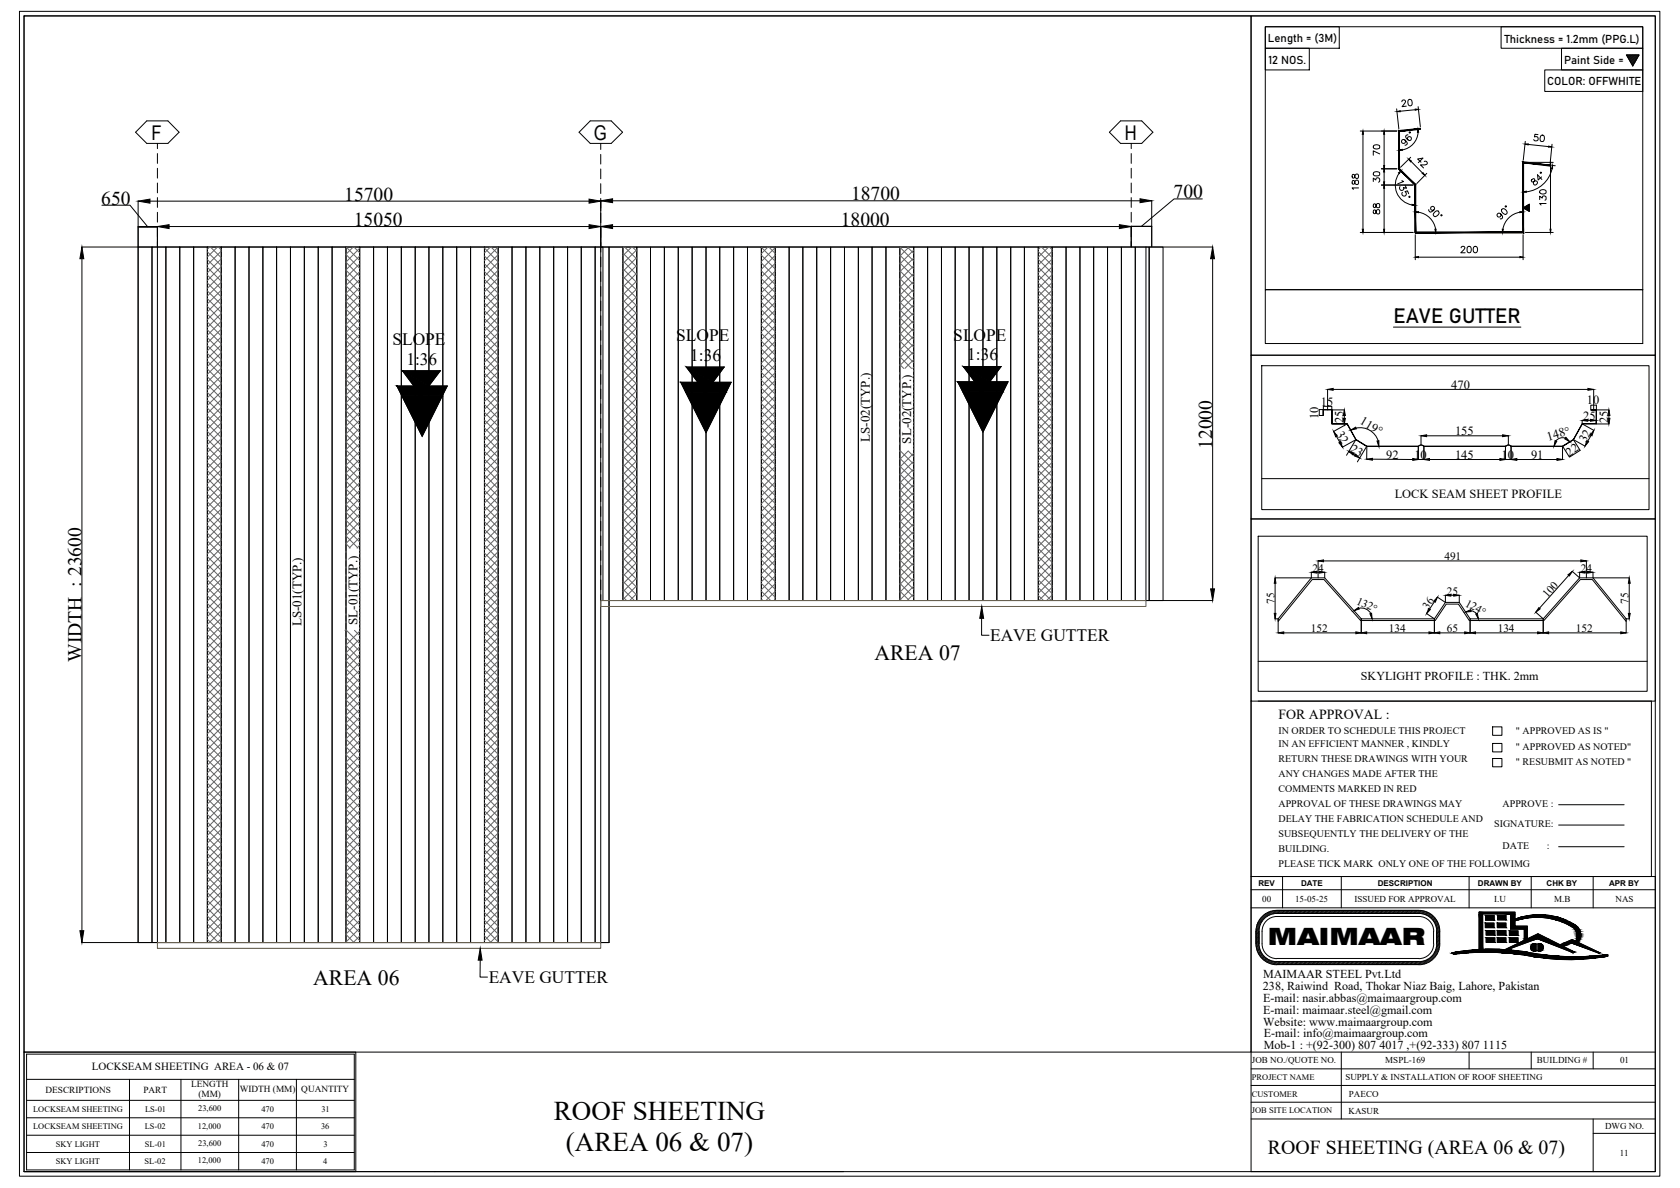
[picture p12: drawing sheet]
<svg xmlns="http://www.w3.org/2000/svg" width="420mm" height="297mm" viewBox="0 0 420 297" stroke-linecap="round" stroke-linejoin="round" font-family="sans-serif">
<defs><g id="words">
<g font-size="6.8">
<text x="138.5" y="280.1">ROOF SHEETING</text>
<text x="141.5" y="287.9">(AREA 06 &amp; 07)</text>
</g>
<text font-size="6" x="317.1" y="236.4">MAIMAAR</text>
<g font-size="5.4">
<text x="218.7" y="164.9">AREA 07</text>
<text x="78.3" y="246.3">AREA 06</text>
</g>
<g font-size="5.1">
<text x="37.9" y="34.9">F</text>
<text x="148.5" y="34.9">G</text>
<text x="281.3" y="34.9">H</text>
<text x="348.5" y="80.7">EAVE GUTTER</text>
</g>
<text font-size="5" x="317.1" y="288.5">ROOF SHEETING (AREA 06 &amp; 07)</text>
<g font-size="4.9">
<text x="25.3" y="51.2">650</text>
<text x="86.1" y="50.2">15700</text>
<text x="212.9" y="50.1">18700</text>
<text x="293.5" y="49.6">700</text>
<text x="88.5" y="56.6">15050</text>
<text x="210.3" y="56.6">18000</text>
<text x="303.1" y="112.3" transform="rotate(-90 303.1 112.3)">12000</text>
<text x="20.4" y="165.4" transform="rotate(-90 20.4 165.4)">WIDTH : 23600</text>
</g>
<g font-size="4.4">
<text x="98.1" y="86.2">SLOPE</text>
<text x="169.1" y="85.3">SLOPE</text>
<text x="238.4" y="85.2">SLOPE</text>
<text x="101.6" y="91.1">1:36</text>
<text x="172.6" y="90.2">1:36</text>
<text x="241.9" y="90.1">1:36</text>
<text x="247.6" y="160.3">EAVE GUTTER</text>
<text x="122.2" y="245.7">EAVE GUTTER</text>
</g>
<text font-size="3.5" x="319.7" y="179.9">FOR APPROVAL :</text>
<g font-size="3.3">
<text x="217.5" y="110.5" transform="rotate(-90 217.5 110.5)">LS-02(TYP.)</text>
<text x="227.8" y="110.9" transform="rotate(-90 227.8 110.9)">SL-02(TYP.)</text>
<text x="75.4" y="156.6" transform="rotate(-90 75.4 156.6)">LS-01(TYP.)</text>
<text x="89.4" y="156.3" transform="rotate(-90 89.4 156.3)">SL-01(TYP.)</text>
</g>
<g font-size="3.1">
<text x="330.4" y="101.4">15</text>
<text x="363" y="97.2">470</text>
<text x="396.9" y="101.1">10</text>
<text x="329.8" y="104.8" transform="rotate(-90 329.8 104.8)">10</text>
<text x="336" y="105.7" transform="rotate(-90 336 105.7)">25</text>
<text x="339.9" y="105.9" transform="rotate(30 339.9 105.9)">119°</text>
<text x="395.9" y="104.9">25</text>
<text x="402.2" y="105.7" transform="rotate(-90 402.2 105.7)">25</text>
<text x="334.1" y="108.4" transform="rotate(61 334.1 108.4)">32</text>
<text x="337.5" y="112.8" transform="rotate(31 337.5 112.8)">23</text>
<text x="363.9" y="108.8">155</text>
<text x="387.2" y="110.2" transform="rotate(-16 387.2 110.2)">148°</text>
<text x="396.6" y="110.9" transform="rotate(-61 396.6 110.9)">32</text>
<text x="346.7" y="114.7">92</text>
<text x="353.7" y="114.7">10</text>
<text x="363.9" y="114.7">145</text>
<text x="375.5" y="114.7">10</text>
<text x="382.9" y="114.7">91</text>
<text x="392.5" y="114.2" transform="rotate(-32 392.5 114.2)">22</text>
<text x="348.8" y="124.6">LOCK SEAM SHEET PROFILE</text>
</g>
<g font-size="3">
<text x="340.4" y="170.1">SKYLIGHT PROFILE : THK. 2mm</text>
<text x="315.9" y="244.5">MAIMAAR STEEL Pvt.Ltd</text>
<text x="315.8" y="247.6">238, Raiwind Road, Thokar Niaz Baig, Lahore, Pakistan</text>
<text x="315.9" y="250.6">E-mail: nasir.abbas@maimaargroup.com</text>
<text x="315.9" y="253.6">E-mail: maimaar.steel@gmail.com</text>
<text x="315.9" y="256.5">Website: www.maimaargroup.com</text>
<text x="316.1" y="259.2">E-mail: info@maimaargroup.com</text>
<text x="316.1" y="262.2">Mob-1 : +(92-300) 807 4017 ,+(92-333) 807 1115</text>
</g>
<g font-size="2.8">
<text x="317.1" y="10.5">Length = (3M)</text>
<text x="376.3" y="10.7">Thickness = 1.2mm (PPG.L)</text>
<text x="317.2" y="15.9">12 NOS.</text>
<text x="391.2" y="16">Paint Side =</text>
<text x="386.9" y="21.2">COLOR: OFFWHITE</text>
<text x="328.3" y="143">24</text>
<text x="361.2" y="140">491</text>
<text x="395.4" y="143">24</text>
<text x="361.9" y="148.7">25</text>
<text x="387.1" y="149.5" transform="rotate(-49 387.1 149.5)">100</text>
<text x="318.7" y="151" transform="rotate(-90 318.7 151)">75</text>
<text x="339.1" y="151" transform="rotate(24 339.1 151)">132°</text>
<text x="357.2" y="152.4" transform="rotate(-56 357.2 152.4)">36</text>
<text x="366.3" y="151.5" transform="rotate(28 366.3 151.5)">124°</text>
<text x="407.3" y="151" transform="rotate(-90 407.3 151)">75</text>
<text x="327.8" y="158.1">152</text>
<text x="347.3" y="158.1">134</text>
<text x="361.8" y="158.1">65</text>
<text x="374.6" y="158.1">134</text>
<text x="394.1" y="158.1">152</text>
</g>
<text font-size="2.7" x="23" y="267.6">LOCKSEAM SHEETING AREA - 06 &amp; 07</text>
<g font-size="2.5">
<text x="319.7" y="183.5">IN ORDER TO SCHEDULE THIS PROJECT</text>
<text x="379.1" y="183.5">&quot; APPROVED AS IS &quot;</text>
<text x="319.7" y="186.8">IN AN EFFICIENT MANNER , KINDLY</text>
<text x="319.7" y="190.5">RETURN THESE DRAWINGS WITH YOUR</text>
<text x="379.1" y="187.6">&quot; APPROVED AS NOTED&quot;</text>
<text x="379.1" y="191.3">&quot; RESUBMIT AS NOTED &quot;</text>
<text x="319.7" y="194.2">ANY CHANGES MADE AFTER THE</text>
<text x="319.7" y="198">COMMENTS MARKED IN RED</text>
<text x="319.7" y="201.7">APPROVAL OF THESE DRAWINGS MAY</text>
<text x="375.8" y="201.8">APPROVE :</text>
<text x="319.7" y="205.5">DELAY THE FABRICATION SCHEDULE AND</text>
<text x="319.7" y="209.2">SUBSEQUENTLY THE DELIVERY OF THE</text>
<text x="373.7" y="206.9">SIGNATURE:</text>
<text x="319.7" y="213">BUILDING.</text>
<text x="375.8" y="212.3">DATE</text>
<text x="386.8" y="212.3">:</text>
<text x="319.7" y="216.7">PLEASE TICK MARK ONLY ONE OF THE FOLLOWIMG</text>
</g>
<g font-size="2.3">
<text x="315.7" y="225.5">00</text>
<text x="323.9" y="225.5">15-05-25</text>
<text x="338.8" y="225.5">ISSUED FOR APPROVAL</text>
<text x="373.7" y="225.5">I.U</text>
<text x="388.7" y="225.5">M.B</text>
<text x="404" y="225.5">NAS</text>
<text x="313.1" y="265.7">JOB NO./QUOTE NO.</text>
<text x="346.5" y="265.9">MSPL-169</text>
<text x="384.4" y="265.9">BUILDING #</text>
<text x="405.2" y="265.9">01</text>
<text x="11.4" y="273.3">DESCRIPTIONS</text>
<text x="35.9" y="273.3">PART</text>
<text x="47.8" y="271.7">LENGTH</text>
<text x="49.6" y="274.4">(MM)</text>
<text x="59.9" y="273">WIDTH (MM)</text>
<text x="75.4" y="273">QUANTITY</text>
<text x="336.5" y="270.1">SUPPLY &amp; INSTALLATION OF ROOF SHEETING</text>
<text x="337.4" y="274.2">PAECO</text>
<text x="337.3" y="278.4">KASUR</text>
<text x="401.4" y="282.3">DWG NO.</text>
<text x="405.1" y="288.9">11</text>
</g>
<g font-size="2.1">
<text x="313.1" y="274.2">CUSTOMER</text>
<text x="313.1" y="270">PROJECT NAME</text>
<text x="8.3" y="278">LOCKSEAM SHEETING</text>
<text x="36.3" y="278">LS-01</text>
<text x="49.6" y="277.8">23,600</text>
<text x="65.4" y="278">470</text>
<text x="80.4" y="278">31</text>
<text x="313.1" y="278.4">JOB SITE LOCATION</text>
<text x="8.3" y="282.4">LOCKSEAM SHEETING</text>
<text x="13.9" y="286.7">SKY LIGHT</text>
<text x="36.2" y="282.4">LS-02</text>
<text x="36.2" y="286.7">SL-01</text>
<text x="49.5" y="282.2">12,000</text>
<text x="49.6" y="286.6">23,600</text>
<text x="65.4" y="282.4">470</text>
<text x="65.4" y="286.7">470</text>
<text x="80.3" y="282.4">36</text>
<text x="80.9" y="286.7">3</text>
<text x="13.9" y="291">SKY LIGHT</text>
<text x="36.2" y="291">SL-02</text>
<text x="49.5" y="290.9">12,000</text>
<text x="65.4" y="291">470</text>
<text x="80.9" y="291">4</text>
</g>
<g font-size="2">
<text x="314.7" y="221.5">REV</text>
<text x="325.4" y="221.5">DATE</text>
<text x="344.6" y="221.5">DESCRIPTION</text>
<text x="369.6" y="221.5">DRAWN BY</text>
<text x="386.8" y="221.5">CHK BY</text>
<text x="402.4" y="221.5">APR BY</text>
</g>
</g></defs>
<!-- layer: Outer Line -->
<g fill="none" stroke="#000" stroke-width=".25">
<path d="M6 4h306.9v259.1h-306.9zM312.9 4h101.1v84.8h-101.1zM25.5 51.3h7l4.5 5.4M34.5 50.2v11.5M37.5 50.3h109.8M39.4 56.7h-4.9h4.9M39.4 56.6v5.1M42.3 56.6h105M150.2 50.1v11.6M153.2 56.6h126.8M153.2 50.2h131.9M282.9 56.6h5.1h-5.1"/>
<path d="M282.9 56.5v5.2M288 50.1v11.6M300.7 49.7h-7.1l-8.1 6.9M20.4 61.8h18.9M20.5 64.7v168M34.5 61.8v173.9M286.6 61.8v88.4h-136.4v85.5M303.3 64.7v82.5M303.3 61.8h-263.9v173.9h112.9M312.9 88.8h101.1v41h-101.1zM315.6 91.4h96.8v36h-96.8zM315.6 119.7h96.8"/>
<path d="M312.9 129.8h101.1v45.5h-101.1zM314.7 134.1h97.2v38.7h-97.2zM150.2 150.2v-88.4h.6v88.4M286.6 150.2h16.7M340.4 154.7v.5M314.7 165.4h97.2M20.4 235.7h18.9M6 263.1h83v29.8h-83z"/>
</g>
<path d="M34.5 50.3l3-.5v1zM39.4 56.6l2.9-.4v.9zM147.3 56.2l2.9 .4-2.9 .5zM147.3 49.8l2.9 .5-2.9 .5zM150.2 56.6l3-.4v.9zM150.2 50.2l3-.5v1zM280 56.2l2.9 .4-2.9 .5zM285.1 49.7l2.9 .5-2.9 .5zM20.5 61.8l.5 2.9h-1zM303.3 61.8l.4 2.9h-.9zM302.8 147.2h.9l-.4 3zM20 232.7h1l-.5 3z" fill="#000" stroke="#000" stroke-width=".25"/>
<!-- layer: Grid -->
<g fill="none" stroke="#000" stroke-width=".25">
<path d="M36.7 30.2h5.3l2.8 2.9-2.8 2.8h-5.3l-2.8-2.8zM39.4 35.9v1.3M39.4 38.4v2.5M147.6 30.2h5.3l2.8 2.9-2.8 2.8h-5.3l-2.8-2.8zM150.2 35.9v1.5M150.2 38.6v2.4M280.2 30.2h5.3l2.8 2.9-2.8 2.8h-5.3l-2.7-2.8zM282.9 35.9v1.3M282.9 38.4v2.5M39.4 42.1v2.4M39.4 45.8v2.4M39.4 49.4v2.5"/>
<path d="M39.4 53.1v2.4M39.4 56.8v2.4M150.2 42.2v2.5M150.2 45.9v2.5M150.2 49.6v2.4M150.2 53.3v2.4M150.2 56.9v2.5M282.9 42.1v2.4M282.9 45.8v2.4M282.9 49.4v2.5M282.9 53.1v2.4M282.9 56.8v2.4"/>
<path d="M39.4 60.4v1.4M150.2 60.6v2.4M150.2 64.3v2.4M150.2 67.9v2.5M150.2 71.6v2.5M150.2 75.3v2.4M150.2 79v2.4M282.9 60.4v1.4M150.2 82.6v2.5M150.2 86.3v2.4M150.2 90v2.4M150.2 93.6v2.5"/>
<path d="M150.2 97.3v2.4M150.2 101v2.4M150.2 104.6v2.5M150.2 108.3v2.4M150.2 112v2.4M150.2 115.7v2.4M150.2 119.3v2.5M150.2 123v2.4M150.2 126.7v2.4M150.2 130.3v2.5M150.2 134v2.4M150.2 137.7v2.4"/>
<path d="M150.2 141.4v2.4M150.2 145v2.4M150.2 148.7v1.5"/>
</g>
<!-- layer: Sheet -->
<g fill="none" stroke="#000" stroke-width=".25">
<path d="M34.5 61.8h3.5v173.9h-3.5zM38 61.8h3.5v173.9h-3.5zM41.5 61.8h3.5v173.9h-3.5zM45 61.8h3.4v173.9h-3.4zM48.4 61.8h3.5v173.9h-3.5zM51.9 61.8h3.4v173.9h-3.4zM55.3 61.8h3.5v173.9h-3.5zM58.8 61.8h3.5v173.9h-3.5zM62.3 61.8h3.4v173.9h-3.4zM65.7 61.8h3.5v173.9h-3.5zM69.2 61.8h3.4v173.9h-3.4zM72.6 61.8h3.5v173.9h-3.5z"/>
<path d="M76.1 61.8h3.5v173.9h-3.5zM79.6 61.8h3.5v173.9h-3.5zM83.1 61.8h3.4v173.9h-3.4zM86.5 61.8h3.5v173.9h-3.5zM90 61.8h3.4v173.9h-3.4zM93.4 61.8h3.5v173.9h-3.5zM96.9 61.8h3.5v173.9h-3.5zM100.4 61.8h3.4v173.9h-3.4zM103.8 61.8h3.5v173.9h-3.5zM107.3 61.8h3.4v173.9h-3.4zM110.7 61.8h3.5v173.9h-3.5zM114.2 61.8h3.5v173.9h-3.5z"/>
<path d="M117.7 61.8h3.5v173.9h-3.5zM121.2 61.8h3.4v173.9h-3.4zM124.6 61.8h3.5v173.9h-3.5zM128.1 61.8h3.4v173.9h-3.4zM131.5 61.8h3.5v173.9h-3.5zM135 61.8h3.5v173.9h-3.5zM138.5 61.8h3.4v173.9h-3.4zM141.9 61.8h3.5v173.9h-3.5zM145.4 61.8h3.4v173.9h-3.4zM148.8 61.8h3.5v173.9h-3.5zM286.6 150.2h4.3v-88.4h-3.5v88.4v-88.4h-3.5v88.4v-88.4h-3.4v88.4v-88.4h-3.5v88.4v-88.4h-3.5v88.4v-88.4h-3.4v88.4v-88.4h-3.5v88.4v-88.4h-3.5v88.4v-88.4h-3.4v88.4v-88.4h-3.5v88.4v-88.4h-3.4v88.4v-88.4h-3.5v88.4v-88.4h-3.5v88.4v-88.4h-3.4v88.4v-88.4h-3.5v88.4v-88.4h-3.4v88.4v-88.4h-3.5v88.4v-88.4h-3.5v88.4v-88.4h-3.5v88.4v-88.4h-3.4v88.4v-88.4h-3.5v88.4v-88.4h-3.4v88.4v-88.4h-3.5v88.4v-88.4h-3.5v88.4v-88.4h-3.4v88.4v-88.4h-3.5v88.4v-88.4h-3.4v88.4v-88.4h-3.5v88.4v-88.4h-3.5v88.4v-88.4h-3.5v88.4v-88.4h-3.4v88.4v-88.4h-3.5v88.4v-88.4h-3.4v88.4v-88.4h-3.5v88.4v-88.4h-3.5v88.4v-88.4h-3.4v88.4v-88.4h-3.5v88.4v-88.4h-3.4v88.4v-88.4h-3.5v88.4v-88.4h-3.5v173.9"/>
</g>
<!-- layer: COLUMN -->
<g fill="none" stroke="#636466" stroke-width=".25">
<path d="M51.9 78.6l3.4 3.4M51.9 76.6l3.4 3.5M51.9 74.7l3.4 3.4M51.9 72.7l3.4 3.5M51.9 70.7l3.4 3.5M51.9 68.8l3.4 3.5M51.9 66.8l3.4 3.5M51.9 64.9l3.4 3.5M51.9 62.9l3.4 3.5M52.5 61.8l-.6 .5M52.6 61.8l2.7 2.6M54.4 61.8l-2.5 2.5"/>
<path d="M54.6 61.8l.7 .7M55.3 62.8l-3.4 3.5M55.3 64.7l-3.4 3.5M55.3 66.7l-3.4 3.4M55.3 68.6l-3.4 3.5M55.3 70.6l-3.4 3.4M55.3 72.6l-3.4 3.4M55.3 74.5l-3.4 3.5M55.3 76.5l-3.4 3.4M55.3 78.4l-3.4 3.5M86.5 79.3l3.5 3.4M86.5 73.4l3.5 3.5"/>
<path d="M86.5 71.5l3.5 3.4M86.5 69.5l3.5 3.5M86.5 67.6l3.5 3.4M86.5 65.6l3.5 3.4M86.5 63.6l3.5 3.5M86.6 61.8l3.4 3.4M88.3 61.8l-1.8 1.8M88.5 61.8l1.5 1.4M90 62.1l-3.5 3.4M90 64l-3.5 3.5M90 66l-3.5 3.4M90 67.9l-3.5 3.5"/>
<path d="M90 69.9l-3.5 3.5M90 71.8l-3.5 3.5 3.5 3.5M90 73.8l-3.5 3.5 3.5 3.5M90 75.7l-3.5 3.5M90 77.7l-3.5 3.5M90 79.7l-3.5 3.4M121.2 79.6l3.4 3.5M121.2 77.7l3.4 3.5M121.2 75.7l3.4 3.5M121.2 73.7l3.4 3.5M121.2 71.8l3.4 3.5M121.2 69.8l3.4 3.5"/>
<path d="M121.2 67.9l3.4 3.5M121.2 66l3.4 3.4M121.2 64l3.4 3.4M121.2 62l3.4 3.5M122.6 61.8l-1.4 1.4M122.8 61.8l1.8 1.7M124.6 61.8l-3.4 3.4M124.6 63.7l-3.4 3.4M124.6 65.6l-3.4 3.5M124.6 67.6l-3.4 3.4M124.6 69.5l-3.4 3.5M124.6 71.5l-3.4 3.4"/>
<path d="M124.6 73.4l-3.4 3.5M124.6 75.4l-3.4 3.5M124.6 77.3l-3.4 3.5M124.6 79.3l-3.4 3.5M155.8 78.9l3.5 3.5M155.8 77l3.5 3.4M155.8 75l3.5 3.5M155.8 73.1l3.5 3.4M155.8 71.1l3.5 3.4M155.8 69.1l3.5 3.5M155.8 67.2l3.5 3.5M155.8 65.2l3.5 3.5"/>
<path d="M155.8 63.3l3.5 3.5M156 61.8l-.2 .2M156.2 61.8l3.1 3M158 61.8l-2.2 2.1M158.2 61.8l1.1 1M159.3 62.4l-3.5 3.5M159.3 64.4l-3.5 3.5M159.3 66.3l-3.5 3.5M159.3 68.3l-3.5 3.5M159.3 70.2l-3.5 3.5M159.3 72.2l-3.5 3.4M159.3 74.2l-3.5 3.4"/>
<path d="M159.3 76.1l-3.5 3.5M159.3 78.1l-3.5 3.4M190.4 79.4l3.5 3.5M190.4 77.5l3.5 3.4M190.4 75.5l3.5 3.5M190.4 73.6l3.5 3.4M190.4 71.6l3.5 3.5M190.4 69.7l3.5 3.5M190.4 67.7l3.5 3.5M190.4 65.7l3.5 3.5M190.4 63.8l3.5 3.5M190.4 61.8l3.5 3.5"/>
<path d="M192.1 61.8l-1.7 1.6M192.3 61.8l1.6 1.6M193.9 61.9l-3.5 3.5M193.9 63.8l-3.5 3.5M193.9 65.8l-3.5 3.5M193.9 67.8l-3.5 3.4M193.9 69.7l-3.5 3.5M193.9 71.7l-3.5 3.4M193.9 73.6l-3.5 3.5M193.9 75.6l-3.5 3.4M193.9 77.6l-3.5 3.4M193.9 79.5l-3.5 3.4"/>
<path d="M225 79.4l3.5 3.5M225 77.5l3.5 3.4M225 75.5l3.5 3.5M225 73.5l3.5 3.5M225 71.6l3.5 3.5M225 69.6l3.5 3.5M225 67.7l3.5 3.5M225 65.7l3.5 3.5M225 63.8l3.5 3.4M225 61.8l3.5 3.5M225.4 61.8l-.4 .3M226.9 61.8l1.6 1.5"/>
<path d="M227.3 61.8l-2.3 2.3M228.5 62.5l-3.5 3.5M228.5 64.5l-3.5 3.4M228.5 66.5l-3.5 3.4M228.5 68.4l-3.5 3.5M228.5 70.4l-3.5 3.4M228.5 72.3l-3.5 3.5M228.5 74.3l-3.5 3.4M228.5 76.2l-3.5 3.5M228.5 78.2l-3.5 3.4M259.7 78.5l3.4 3.5M259.7 76.6l3.4 3.5"/>
<path d="M259.7 74.6l3.4 3.5M259.7 72.7l3.4 3.5M259.7 70.7l3.4 3.5M259.7 68.7l3.4 3.5M259.7 66.8l3.4 3.5M259.7 64.9l3.4 3.4M259.7 62.9l3.4 3.5M260.3 61.8l-.6 .6M260.5 61.8l2.6 2.6M262.3 61.8l-2.6 2.5M262.4 61.8l.7 .6M263.1 62.8l-3.4 3.5"/>
<path d="M263.1 64.8l-3.4 3.4M263.1 66.7l-3.4 3.5M263.1 68.7l-3.4 3.4M263.1 70.6l-3.4 3.5M263.1 72.6l-3.4 3.4M263.1 74.5l-3.4 3.5M263.1 76.5l-3.4 3.4M263.1 78.4l-3.4 3.5M51.9 98.1l3.4 3.5M51.9 96.1l3.4 3.5M51.9 94.2l3.4 3.5M51.9 92.2l3.4 3.5"/>
<path d="M51.9 90.3l3.4 3.5M51.9 88.3l3.4 3.5M51.9 86.4l3.4 3.4M51.9 84.4l3.4 3.5M51.9 82.5l3.4 3.4M51.9 80.5l3.4 3.5M55.3 80.3l-3.4 3.5M55.3 82.3l-3.4 3.5M55.3 84.2l-3.4 3.5M55.3 86.2l-3.4 3.5M55.3 88.2l-3.4 3.5M55.3 90.1l-3.4 3.5"/>
<path d="M55.3 92.1l-3.4 3.4M55.3 94l-3.4 3.5M55.3 96l-3.4 3.4M55.3 98l-3.4 3.4M55.3 99.9l-3.4 3.5M86.5 96.9l3.5 3.4M86.5 94.9l3.5 3.5M86.5 93l3.5 3.4M86.5 91l3.5 3.4M86.5 89l3.5 3.5M86.5 87.1l3.5 3.5M86.5 85.1l3.5 3.5"/>
<path d="M86.5 83.2l3.5 3.5M86.5 81.2l3.5 3.5M90 81.6l-3.5 3.5M90 83.6l-3.5 3.4M90 85.5l-3.5 3.5M90 87.5l-3.5 3.4M90 89.4l-3.5 3.5M90 91.4l-3.5 3.4M90 93.3l-3.5 3.5M90 95.3l-3.5 3.5 3.5 3.5M90 97.2l-3.5 3.5 3.5 3.5M90 99.2l-3.5 3.5"/>
<path d="M121.2 99.1l3.4 3.5M121.2 97.2l3.4 3.5M121.2 95.2l3.4 3.5M121.2 93.3l3.4 3.5M121.2 91.4l3.4 3.4M121.2 89.4l3.4 3.4M121.2 87.5l3.4 3.4M121.2 85.5l3.4 3.4M121.2 83.5l3.4 3.5M121.2 81.6l3.4 3.4M124.6 81.2l-3.4 3.5M124.6 83.2l-3.4 3.5"/>
<path d="M124.6 85.2l-3.4 3.4M124.6 87.1l-3.4 3.5M124.6 89.1l-3.4 3.4M124.6 91l-3.4 3.5M124.6 93l-3.4 3.4M124.6 95l-3.4 3.4M124.6 96.9l-3.4 3.5M124.6 98.8l-3.4 3.5M155.8 98.5l3.5 3.4M155.8 96.5l3.5 3.4M155.8 94.5l3.5 3.5M155.8 92.6l3.5 3.5"/>
<path d="M155.8 90.6l3.5 3.5M155.8 88.7l3.5 3.5M155.8 86.7l3.5 3.5M155.8 84.8l3.5 3.4M155.8 82.8l3.5 3.5M155.8 80.9l3.5 3.4M159.3 83.9l-3.5 3.5M159.3 80l-3.5 3.5M159.3 82l-3.5 3.4M159.3 85.9l-3.5 3.4M159.3 87.8l-3.5 3.5M159.3 89.8l-3.5 3.5"/>
<path d="M159.3 91.7l-3.5 3.5M159.3 93.7l-3.5 3.5M159.3 95.6l-3.5 3.5M159.3 97.6l-3.5 3.4M159.3 99.6l-3.5 3.4M190.4 99l3.5 3.4M190.4 97l3.5 3.5M190.4 95.1l3.5 3.5M190.4 93.1l3.5 3.5M190.4 91.1l3.5 3.5M190.4 89.2l3.5 3.5M190.4 87.2l3.5 3.5"/>
<path d="M190.4 85.3l3.5 3.5M190.4 83.4l3.5 3.4M190.4 81.4l3.5 3.4M193.9 81.4l-3.5 3.5M193.9 83.4l-3.5 3.5M193.9 85.3l-3.5 3.5M193.9 87.3l-3.5 3.5M193.9 89.2l-3.5 3.5M193.9 91.2l-3.5 3.5M193.9 93.2l-3.5 3.4M193.9 95.1l-3.5 3.5M193.9 97.1l-3.5 3.4"/>
<path d="M193.9 99l-3.5 3.5M225 93.3h.1M225 95.3h.1M225 97.3h.1M225 99.2h.1M225 98.9h.1M225 97h.1M225 95h.1M225 93.1h.1M225 91.1l1 1M225 89.2l3 2.9M225 87.2l3.5 3.5"/>
<path d="M225 85.3l3.5 3.4M225 83.3l3.5 3.5M225 81.4l3.5 3.4M228.5 93.8h.1M228.5 95.8h.1M228.5 97.7h.1M228.5 99.7h.1M228.5 98.5h.1M228.5 96.6h.1M228.5 94.6h.1M228.5 92.6h.1M228.5 80.1l-3.5 3.5"/>
<path d="M228.5 82.1l-3.5 3.5M228.5 84l-3.5 3.5M228.5 86l-3.5 3.5M228.5 87.9l-3.5 3.5M228.5 89.9l-2.2 2.2M228.5 91.9l-.2 .2M259.7 98.1l3.4 3.5M259.7 96.1l3.4 3.5M259.7 94.1l3.4 3.5M259.7 92.2l3.4 3.5M259.7 90.3l3.4 3.4M259.7 88.3l3.4 3.5"/>
<path d="M259.7 86.4l3.4 3.4M259.7 84.4l3.4 3.5M259.7 82.5l3.4 3.4M259.7 80.5l3.4 3.4M263.1 80.4l-3.4 3.5M263.1 82.3l-3.4 3.5M263.1 84.3l-3.4 3.5M263.1 86.2l-3.4 3.5M263.1 88.2l-3.4 3.5M263.1 90.2l-3.4 3.4M263.1 92.1l-3.4 3.5M263.1 94.1l-3.4 3.4"/>
<path d="M263.1 96l-3.4 3.5M263.1 98l-3.4 3.4M263.1 99.9l-3.4 3.5M51.9 119.6l3.4 3.5M51.9 117.6l3.4 3.5M51.9 115.7l3.4 3.5M51.9 113.7l3.4 3.5M51.9 111.8l3.4 3.4M51.9 109.8l3.4 3.5M51.9 107.9l3.4 3.4M51.9 105.9l3.4 3.5M51.9 104l3.4 3.4"/>
<path d="M51.9 102l3.4 3.5M51.9 100.1l3.4 3.4M55.3 101.9l-3.4 3.4M55.3 103.8l-3.4 3.5M55.3 105.7l-3.4 3.5M55.3 107.7l-3.4 3.5M55.3 109.7l-3.4 3.4M55.3 111.6l-3.4 3.5M55.3 113.6l-3.4 3.5M55.3 115.5l-3.4 3.5M55.3 117.5l-3.4 3.4M55.3 119.4l-3.4 3.5"/>
<path d="M86.5 118.4l3.5 3.4M86.5 116.4l3.5 3.4M86.5 114.4l3.5 3.5M86.5 112.5l3.5 3.5M86.5 110.5l3.5 3.5M86.5 108.6l3.5 3.5M86.5 106.6l3.5 3.5M86.5 104.7l3.5 3.4M86.5 102.7l3.5 3.5M90 101.1l-3.5 3.5M90 103.1l-3.5 3.5M90 105.1l-3.5 3.4"/>
<path d="M90 107l-3.5 3.5M90 109l-3.5 3.4M90 110.9l-3.5 3.5M90 112.9l-3.5 3.4M90 114.8l-3.5 3.5M90 116.8l-3.5 3.4M90 118.7l-3.5 3.5 3.5 3.5M121.2 118.7l3.4 3.5M121.2 116.8l3.4 3.4M121.2 114.8l3.4 3.5M121.2 112.9l3.4 3.4M121.2 110.9l3.4 3.4"/>
<path d="M121.2 108.9l3.4 3.5M121.2 107l3.4 3.4M121.2 105l3.4 3.5M121.2 103.1l3.4 3.5M121.2 101.1l3.4 3.5M124.6 100.8l-3.4 3.5M124.6 102.7l-3.4 3.5M124.6 104.7l-3.4 3.5M124.6 106.6l-3.4 3.5M124.6 108.6l-3.4 3.5M124.6 110.6l-3.4 3.4M124.6 112.5l-3.4 3.5"/>
<path d="M124.6 114.5l-3.4 3.4M124.6 116.4l-3.4 3.5M124.6 118.4l-3.4 3.4M155.8 119.9l3.5 3.5M155.8 118l3.5 3.5M155.8 116l3.5 3.5M155.8 114.1l3.5 3.5M155.8 112.1l3.5 3.5M155.8 110.2l3.5 3.4M155.8 108.2l3.5 3.5M155.8 106.3l3.5 3.4M155.8 104.3l3.5 3.5"/>
<path d="M155.8 102.4l3.5 3.4M155.8 100.4l3.5 3.5M159.3 109.3l-3.5 3.5M159.3 101.5l-3.5 3.5M159.3 103.5l-3.5 3.4M159.3 105.4l-3.5 3.5M159.3 107.4l-3.5 3.4M159.3 111.3l-3.5 3.4M159.3 113.2l-3.5 3.5M159.3 115.2l-3.5 3.5M159.3 117.1l-3.5 3.5M159.3 119.1l-3.5 3.5"/>
<path d="M190.4 118.5l3.5 3.5M190.4 116.5l3.5 3.5M190.4 114.6l3.5 3.5M190.4 112.6l3.5 3.5M190.4 110.7l3.5 3.5M190.4 108.8l3.5 3.4M190.4 106.8l3.5 3.4M190.4 104.9l3.5 3.4M190.4 102.9l3.5 3.4M190.4 100.9l3.5 3.5M193.9 101l-3.5 3.4M193.9 103l-3.5 3.4"/>
<path d="M193.9 104.9l-3.5 3.5M193.9 106.8l-3.5 3.5M193.9 108.8l-3.5 3.5M193.9 110.7l-3.5 3.5M193.9 112.7l-3.5 3.5M193.9 114.6l-3.5 3.5M193.9 116.6l-3.5 3.5M193.9 118.6l-3.5 3.4M225 101.2h.1M225 103.1h.1M225 105.1h.1M225 107h.1"/>
<path d="M225 109h.1M225 111h.1M225 112.6h.1M225 110.7h.1M225 108.7h.1M225 106.8h.1M225 104.8h.1M225 102.9h.1M225 100.9h.1M225 118.5l3.5 3.5M225 116.5l3.5 3.5M225 114.6l3.5 3.4"/>
<path d="M225.2 112.8l-.2 .1M225.2 112.8l3.3 3.3M228.5 101.6h.1M228.5 103.6h.1M228.5 105.5h.1M228.5 107.5h.1M228.5 109.4h.1M228.5 111.4h.1M228.5 112.2h.1M228.5 110.2h.1M228.5 108.3h.1M228.5 106.3h.1"/>
<path d="M228.5 104.4h.1M228.5 102.4h.1M228.5 100.5h.1M228.5 114.1l-1.4-1.3-2.1 2.1M228.5 113.3l-3.5 3.5M228.5 115.3l-3.5 3.4M228.5 117.3l-3.5 3.4M228.5 119.2l-3.5 3.5M259.7 119.6l3.4 3.4M259.7 117.6l3.4 3.5M259.7 115.7l3.4 3.4M259.7 113.7l3.4 3.5"/>
<path d="M259.7 111.8l3.4 3.4M259.7 109.8l3.4 3.5M259.7 107.9l3.4 3.4M259.7 105.9l3.4 3.4M259.7 103.9l3.4 3.5M259.7 102l3.4 3.5M259.7 100l3.4 3.5M263.1 101.9l-3.4 3.4M263.1 103.8l-3.4 3.5M263.1 105.8l-3.4 3.5M263.1 107.7l-3.4 3.5M263.1 109.7l-3.4 3.5"/>
<path d="M263.1 111.6l-3.4 3.5M263.1 113.6l-3.4 3.5M263.1 115.6l-3.4 3.4M263.1 117.5l-3.4 3.5M263.1 119.5l-3.4 3.4M51.9 139.1l3.4 3.5M51.9 137.2l3.4 3.4M51.9 135.3l3.4 3.4M51.9 133.3l3.4 3.4M51.9 131.3l3.4 3.5M51.9 129.4l3.4 3.4M51.9 127.4l3.4 3.5"/>
<path d="M51.9 125.5l3.4 3.4M51.9 123.5l3.4 3.5M51.9 121.5l3.4 3.5M55.3 121.4l-3.4 3.4M55.3 123.4l-3.4 3.4M55.3 125.3l-3.4 3.5M55.3 127.3l-3.4 3.4M55.3 129.2l-3.4 3.5M55.3 131.1l-3.4 3.5M55.3 133.1l-3.4 3.5M55.3 135.1l-3.4 3.4M55.3 137l-3.4 3.5"/>
<path d="M55.3 139l-3.4 3.5M86.5 137.8h.1M86.5 139.8h.1M86.5 135.9l1.1 1.1M86.5 134l3 3M86.5 132l3.5 3.5M86.5 130.1l3.5 3.4M86.5 128.1l3.5 3.5M86.5 126.2l3.5 3.4M86.5 124.2l3.5 3.5M86.5 120.3l3.5 3.5M90 138.3h.1"/>
<path d="M90 139.4h.1M90 137.5h.1M90 120.7l-3.5 3.5M90 122.6l-3.5 3.5M90 124.6l-3.5 3.5M90 126.5l-3.5 3.5M90 128.5l-3.5 3.5M90 130.5l-3.5 3.4M90 132.4l-3.5 3.5M90 134.4l-2.7 2.6M90 136.3l-.7 .7M121.2 138.3l3.4 3.4"/>
<path d="M121.2 136.3l3.4 3.4M121.2 134.3l3.4 3.5M121.2 132.4l3.4 3.4M121.2 130.4l3.4 3.5M121.2 128.5l3.4 3.5M121.2 126.5l3.4 3.5M121.2 124.5l3.4 3.5M121.2 122.6l3.4 3.5M121.2 120.6l3.4 3.5M124.6 120.4l-3.4 3.4M124.6 122.3l-3.4 3.5M124.6 124.2l-3.4 3.5"/>
<path d="M124.6 126.2l-3.4 3.5M124.6 128.1l-3.4 3.5M124.6 130.1l-3.4 3.5M124.6 132.1l-3.4 3.4M124.6 134l-3.4 3.5M124.6 136l-3.4 3.4M124.6 137.9l-3.4 3.5M124.6 139.9l-3.4 3.4M155.8 139.5l3.5 3.5M155.8 137.5l3.5 3.5M155.8 135.6l3.5 3.4M155.8 133.6l3.5 3.5"/>
<path d="M155.8 131.7l3.5 3.4M155.8 129.7l3.5 3.5M155.8 127.8l3.5 3.4M155.8 125.8l3.5 3.5M155.8 123.9l3.5 3.4M155.8 121.9l3.5 3.4M159.3 121l-3.5 3.5M159.3 123l-3.5 3.4M159.3 125l-3.5 3.4M159.3 126.9l-3.5 3.5M159.3 128.9l-3.5 3.4M159.3 130.8l-3.5 3.5"/>
<path d="M159.3 132.8l-3.5 3.4M159.3 134.7l-3.5 3.5M159.3 136.7l-3.5 3.4M159.3 138.6l-3.5 3.5M190.4 140l3.5 3.5M190.4 138l3.5 3.5M190.4 136.1l3.5 3.5M190.4 134.2l3.5 3.4M190.4 132.2l3.5 3.5M190.4 130.3l3.5 3.4M190.4 128.3l3.5 3.4M190.4 126.3l3.5 3.5"/>
<path d="M190.4 124.4l3.5 3.4M190.4 122.4l3.5 3.5M190.4 120.5l3.5 3.5M193.9 120.5l-3.5 3.5M193.9 122.5l-3.5 3.4M193.9 124.4l-3.5 3.5M193.9 126.4l-3.5 3.4M193.9 128.4l-3.5 3.4M193.9 130.3l-3.5 3.5M193.9 132.2l-3.5 3.5M193.9 134.2l-3.5 3.5M193.9 136.1l-3.5 3.5"/>
<path d="M193.9 138.1l-3.5 3.5M225 140l3.5 3.4M225 138l3.5 3.5M225 136.1l3.5 3.4M225 134.1l3.5 3.5M225 132.2l3.5 3.4M225 130.2l3.5 3.5M225 128.3l3.5 3.4M225 126.3l3.5 3.5M225 124.3l3.5 3.5M225 122.4l3.5 3.5M225 120.4l3.5 3.5"/>
<path d="M228.5 121.2l-3.5 3.4M228.5 123.1l-3.5 3.5M228.5 125.1l-3.5 3.4M228.5 127l-3.5 3.5M228.5 129l-3.5 3.5M228.5 130.9l-3.5 3.5M228.5 132.9l-3.5 3.5M228.5 134.8l-3.5 3.5M228.5 136.8l-3.5 3.5M228.5 138.7l-3.5 3.5M259.7 139.1l3.4 3.5M259.7 137.2l3.4 3.4"/>
<path d="M259.7 135.2l3.4 3.5M259.7 133.3l3.4 3.4M259.7 131.3l3.4 3.4M259.7 129.3l3.4 3.5M259.7 127.4l3.4 3.5M259.7 125.4l3.4 3.5M259.7 123.5l3.4 3.5M259.7 121.5l3.4 3.5M263.1 121.4l-3.4 3.5M263.1 123.4l-3.4 3.4M263.1 125.3l-3.4 3.5M263.1 127.3l-3.4 3.5"/>
<path d="M263.1 129.2l-3.4 3.5M263.1 131.2l-3.4 3.5M263.1 133.1l-3.4 3.5M263.1 135.1l-3.4 3.5M263.1 137l-3.4 3.5M263.1 139l-3.4 3.5M51.9 158.7l3.4 3.4M51.9 156.7l3.4 3.5M51.9 154.8l3.4 3.4M51.9 152.8l3.4 3.5M51.9 150.9l3.4 3.4M51.9 148.9l3.4 3.5"/>
<path d="M51.9 146.9l3.4 3.5M51.9 145l3.4 3.5M51.9 143l3.4 3.5M51.9 141.1l3.4 3.5M55.3 140.9l-3.4 3.5M55.3 142.9l-3.4 3.4M55.3 144.8l-3.4 3.5M55.3 146.8l-3.4 3.4M55.3 148.8l-3.4 3.4M55.3 150.7l-3.4 3.5M55.3 152.7l-3.4 3.4M55.3 154.6l-3.4 3.5"/>
<path d="M55.3 156.5l-3.4 3.5M55.3 158.5l-3.4 3.5M86.5 141.7h.1M86.5 143.7h.1M86.5 145.6h.1M86.5 147.6h.1M86.5 149.6h.1M86.5 151.5h.1M86.5 153.5h.1M86.5 155.4h.1M86.5 159.3h.1M86.5 157.4h.1"/>
<path d="M86.5 155.5h.1M86.5 151.6h.1M86.5 147.7h.1M86.5 145.7h.1M86.5 143.8h.1M86.5 141.8h.1M86.5 157.4l-.2 .2M86.5 159.4l3.5 3.5M86.7 157.6l3.3 3.3M88.6 157.6l1.4 1.3M90 140.2h.1M90 142.2h.1"/>
<path d="M90 144.1h.1M90 146.1h.1M90 148h.1M90 150h.1M90 151.9h.1M90 153.9h.1M90 155.9h.1M90 157h.1M90 155h.1M90 153.1h.1M90 151.1h.1M90 149.2h.1"/>
<path d="M90 147.2h.1M90 145.2h.1M90 143.3h.1M90 141.4h.1M90 157.8l-3.5 3.5 3.5 3.5M90 159.8l-3.5 3.4 3.5 3.6M121.2 159.7l3.4 3.5M121.2 157.8l3.4 3.4M121.2 155.8l3.4 3.5M121.2 153.9l3.4 3.5M121.2 151.9l3.4 3.5M121.2 150l3.4 3.4"/>
<path d="M121.2 148l3.4 3.5M121.2 146l3.4 3.5M121.2 144.1l3.4 3.5M121.2 142.2l3.4 3.4M121.2 140.2l3.4 3.5M124.6 141.8l-3.4 3.5M124.6 143.8l-3.4 3.4M124.6 145.8l-3.4 3.4M124.6 147.7l-3.4 3.5M124.6 149.6l-3.4 3.5M124.6 151.6l-3.4 3.5M124.6 153.5l-3.4 3.5"/>
<path d="M124.6 155.5l-3.4 3.5M124.6 157.5l-3.4 3.4M124.6 159.4l-3.4 3.5M155.8 149.3l.9 .9M155.8 147.3l2.9 2.9M155.8 145.3l3.5 3.5M155.8 143.4l3.5 3.5M155.8 141.4l3.5 3.5M159.3 140.6l-3.5 3.5M159.3 142.5l-3.5 3.5M159.3 144.5l-3.5 3.5M159.3 146.4l-3.5 3.5"/>
<path d="M159.3 148.4l-1.8 1.8M190.4 149.8l.4 .4M190.4 147.8l2.3 2.4M190.4 145.9l3.5 3.5M190.4 143.9l3.5 3.5M190.4 141.9l3.5 3.5M193.9 140.1l-3.5 3.4M193.9 142l-3.5 3.5M193.9 144l-3.5 3.4M193.9 145.9l-3.5 3.5M193.9 147.9l-2.3 2.3M193.9 149.8l-.4 .4"/>
<path d="M225 149.7l.5 .5M225 147.8l2.4 2.4M225 145.8l3.5 3.5M225 143.9l3.5 3.5M225 141.9l3.5 3.5M228.5 140.7l-3.5 3.4M228.5 142.7l-3.5 3.4M228.5 144.6l-3.5 3.5M228.5 146.6l-3.5 3.4M228.5 148.5l-1.6 1.7M259.7 148.9l1.3 1.3M259.7 146.9l3.2 3.3"/>
<path d="M259.7 145l3.4 3.4M259.7 143l3.4 3.5M259.7 141.1l3.4 3.4M263.1 141l-3.4 3.4M263.1 142.9l-3.4 3.5M263.1 144.9l-3.4 3.4M263.1 146.8l-3.3 3.4M263.1 148.8l-1.4 1.4M51.9 178.2l3.4 3.5M51.9 176.3l3.4 3.4M51.9 174.3l3.4 3.5M51.9 172.3l3.4 3.5"/>
<path d="M51.9 170.4l3.4 3.5M51.9 168.4l3.4 3.5M51.9 166.5l3.4 3.5M51.9 164.5l3.4 3.5M51.9 162.6l3.4 3.5M51.9 160.7l3.4 3.4M55.3 160.5l-3.4 3.4M55.3 162.4l-3.4 3.5M55.3 164.4l-3.4 3.5M55.3 166.3l-3.4 3.5M55.3 168.3l-3.4 3.4M55.3 170.2l-3.4 3.5"/>
<path d="M55.3 172.2l-3.4 3.4M55.3 174.2l-3.4 3.4M55.3 176.1l-3.4 3.5M55.3 178.1l-3.4 3.4M86.5 178.9l3.5 3.5M86.5 175l3.5 3.5M86.5 173.1l3.5 3.4M86.5 171.1l3.5 3.5M86.5 169.2l3.5 3.4M86.5 167.2l3.5 3.4M86.5 165.2l3.5 3.5M90 161.7l-3.5 3.5"/>
<path d="M90 163.7l-3.5 3.4M90 165.6l-3.5 3.5M90 167.6l-3.5 3.4M90 169.5l-3.5 3.5M90 171.5l-3.5 3.5M90 173.4l-3.5 3.5 3.5 3.5M90 175.4l-3.5 3.5M90 177.3l-3.5 3.5M90 179.3l-3.5 3.5M121.2 179.3l3.4 3.5M121.2 177.3l3.4 3.5M121.2 175.4l3.4 3.4"/>
<path d="M121.2 173.4l3.4 3.5M121.2 171.4l3.4 3.5M121.2 169.5l3.4 3.5M121.2 167.6l3.4 3.4M121.2 165.6l3.4 3.5M121.2 163.7l3.4 3.4M121.2 161.7l3.4 3.4M124.6 161.4l-3.4 3.4M124.6 163.3l-3.4 3.5M124.6 165.3l-3.4 3.4M124.6 167.2l-3.4 3.5M124.6 169.2l-3.4 3.4"/>
<path d="M124.6 171.2l-3.4 3.4M124.6 173.1l-3.4 3.5M124.6 175l-3.4 3.5M124.6 177l-3.4 3.5M124.6 178.9l-3.4 3.5M51.9 199.7l3.4 3.5M51.9 197.8l3.4 3.4M51.9 195.8l3.4 3.5M51.9 193.8l3.4 3.5M51.9 191.9l3.4 3.5M51.9 189.9l3.4 3.5M51.9 188l3.4 3.5"/>
<path d="M51.9 186.1l3.4 3.4M51.9 184.1l3.4 3.4M51.9 182.1l3.4 3.5M51.9 180.2l3.4 3.4M55.3 180l-3.4 3.5M55.3 181.9l-3.4 3.5M55.3 183.9l-3.4 3.5M55.3 185.9l-3.4 3.4M55.3 187.8l-3.4 3.5M55.3 189.8l-3.4 3.5M55.3 191.7l-3.4 3.5M55.3 193.7l-3.4 3.4"/>
<path d="M55.3 195.6l-3.4 3.5M55.3 197.6l-3.4 3.4M55.3 199.6l-3.4 3.4M86.5 198.5l3.5 3.4M86.5 196.5l3.5 3.5M86.5 194.6l3.5 3.4M86.5 192.6l3.5 3.4M86.5 190.6l3.5 3.5M86.5 188.7l3.5 3.5M86.5 186.7l3.5 3.5M86.5 182.8l3.5 3.5M86.5 180.9l3.5 3.5"/>
<path d="M90 181.3l-3.5 3.4 3.5 3.6M90 183.2l-3.5 3.5M90 185.2l-3.5 3.4M90 187.1l-3.5 3.5M90 189.1l-3.5 3.4M90 191l-3.5 3.5M90 193l-3.5 3.4M90 194.9l-3.5 3.5M90 196.9l-3.5 3.5 3.5 3.5M90 198.8l-3.5 3.5 3.5 3.5M121.2 198.8l3.4 3.5M121.2 196.8l3.4 3.5"/>
<path d="M121.2 194.9l3.4 3.5M121.2 193l3.4 3.4M121.2 191l3.4 3.5M121.2 189.1l3.4 3.4M121.2 187.1l3.4 3.4M121.2 185.1l3.4 3.5M121.2 183.2l3.4 3.4M121.2 181.2l3.4 3.5M124.6 180.9l-3.4 3.5M124.6 182.9l-3.4 3.4M124.6 184.8l-3.4 3.5M124.6 186.8l-3.4 3.4"/>
<path d="M124.6 188.7l-3.4 3.5M124.6 190.7l-3.4 3.4M124.6 192.6l-3.4 3.5M124.6 194.6l-3.4 3.4M124.6 196.6l-3.4 3.4M124.6 198.5l-3.4 3.5M51.9 219.2l3.4 3.5M51.9 217.3l3.4 3.5M51.9 215.3l3.4 3.5M51.9 213.4l3.4 3.5M51.9 211.5l3.4 3.4M51.9 209.5l3.4 3.4"/>
<path d="M51.9 207.5l3.4 3.5M51.9 205.6l3.4 3.4M51.9 203.6l3.4 3.5M51.9 201.7l3.4 3.4M55.3 201.5l-3.4 3.5M55.3 203.5l-3.4 3.4M55.3 205.4l-3.4 3.5M55.3 207.3l-3.4 3.5M55.3 209.3l-3.4 3.5M55.3 211.3l-3.4 3.4M55.3 213.2l-3.4 3.5M55.3 215.2l-3.4 3.5"/>
<path d="M55.3 217.1l-3.4 3.5M55.3 219.1l-3.4 3.4M86.5 220l3.5 3.4M86.5 218l3.5 3.4M86.5 216.1l3.5 3.4M86.5 214.1l3.5 3.5M86.5 212.1l3.5 3.5M86.5 210.2l3.5 3.5M86.5 208.2l3.5 3.5M86.5 206.3l3.5 3.5M86.5 204.3l3.5 3.5M90 200.8l-3.5 3.5"/>
<path d="M90 202.7l-3.5 3.5M90 204.7l-3.5 3.5M90 206.7l-3.5 3.4M90 208.6l-3.5 3.5M90 210.6l-3.5 3.4M90 212.5l-3.5 3.5M90 214.5l-3.5 3.4M90 216.5l-3.5 3.4M90 218.4l-3.5 3.5 3.5 3.5M121.2 218.4l3.4 3.4M121.2 216.4l3.4 3.5M121.2 214.5l3.4 3.4"/>
<path d="M121.2 212.5l3.4 3.4M121.2 210.5l3.4 3.5M121.2 208.6l3.4 3.4M121.2 206.6l3.4 3.5M121.2 204.7l3.4 3.5M121.2 202.7l3.4 3.5M121.2 200.8l3.4 3.4M124.6 200.4l-3.4 3.5M124.6 202.4l-3.4 3.5M124.6 204.3l-3.4 3.5M124.6 206.3l-3.4 3.5M124.6 208.3l-3.4 3.4"/>
<path d="M124.6 210.2l-3.4 3.5M124.6 212.2l-3.4 3.4M124.6 214.1l-3.4 3.5M124.6 216.1l-3.4 3.4M124.6 218l-3.4 3.5M51.9 234.9l.8 .8M51.9 232.9l2.7 2.8M51.9 231l3.4 3.4M51.9 229l3.4 3.5M51.9 227.1l3.4 3.4M51.9 225.1l3.4 3.5M51.9 223.2l3.4 3.4"/>
<path d="M51.9 221.2l3.4 3.5M55.3 221l-3.4 3.5M55.3 223l-3.4 3.4M55.3 225l-3.4 3.4M55.3 226.9l-3.4 3.5M55.3 228.9l-3.4 3.4M55.3 230.8l-3.4 3.5M55.3 232.7l-2.8 3M55.3 234.7l-.9 1M86.5 235.6l.1 .1M86.5 233.6l2 2.1M86.5 231.7l3.5 3.5"/>
<path d="M86.5 229.7l3.5 3.5M86.5 227.8l3.5 3.4M86.5 225.8l3.5 3.5M90 220.3l-3.5 3.5 3.5 3.5M90 222.3l-3.5 3.5M90 224.2l-3.5 3.5M90 226.2l-3.5 3.5M90 228.1l-3.5 3.5M90 230.1l-3.5 3.5M90 232.1l-3.5 3.4M90 234l-1.7 1.7M121.2 234l1.6 1.7"/>
<path d="M121.2 232l3.4 3.5M121.2 230.1l3.4 3.5M121.2 228.1l3.4 3.5M121.2 226.2l3.4 3.4M121.2 224.2l3.4 3.5M121.2 222.2l3.4 3.5M121.2 220.3l3.4 3.5M124.6 220l-3.4 3.4M124.6 222l-3.4 3.4M124.6 223.9l-3.4 3.5M124.6 225.8l-3.4 3.5M124.6 227.8l-3.4 3.5"/>
<path d="M124.6 229.7l-3.4 3.5M124.6 231.7l-3.4 3.5M124.6 233.7l-2 2M124.6 235.6v.1"/>
</g>
<!-- layer: EAVE GUTTER -->
<path d="M150.2 150.2h136.4v1.4h-136.4zM39.4 235.7h110.8v1.4h-110.8z" fill="none" stroke="#786332" stroke-width=".25"/>
<!-- layer: Dimensions -->
<g fill="#000" stroke="#000" stroke-width=".25">
<path d="M340.9 32.8l.1 .8h-.3zM346.2 32.8l.1 .8h-.3zM349.4 27.9l.8-.2v.2zM349.9 37.5l.8-.2v.3zM353.9 27.3h.9l-.9 .3zM354.6 32.3l.2 .8h-.3zM381.4 36h.8v.2zM387.3 36.5l.8 .2-.8 .1zM340.7 57.3h.3l-.1 .8zM346 57.3h.3l-.1 .8zM346.2 46.3l.1 .8h-.3zM346 45.5h.3l-.1 .8z"/>
<path d="M346.2 42.2l.1 .8h-.3zM346 41.4h.3l-.1 .8zM349.8 43.2l.6-.5-.4 .7zM352.3 39.8l.7 .5-.2 .2zM353.1 51.1l.8 .2-.8 .1zM353.9 53l.9-.1v.3zM355.7 43.3l.2-.1 .5 .7zM358.9 57.3h.3l-.1 .8zM375.7 57.3h.3l-.2 .8zM380.1 52.9l.8 .1-.8 .2zM380.9 48l.8-.2v.3zM387.6 57.3h.3l-.1 .8z"/>
<path d="M387.8 40.6l.1 .8h-.3zM388.3 41.4v.8h-.3zM353.9 64.3l.9-.2v.3zM380.1 64.1l.8 .2-.8 .1zM245.5 151.6l.5 3h-1zM120.1 237.1l.5 3h-1z"/>
<path d="M353.8 46.3v11.8h.3zM353.8 46.3l.3-.1v11.9zM349.8 42.2l4 4.1 .3-.1zM349.8 42.2h.2l4.1 4zM349.8 32.6v9.6h.2zM349.8 32.6l.2 .3v9.3zM349.8 32.6l.2 .3 5.3-.8zM350 32.9l5.3-.8v.2z"/>
<path d="M381 40.7l6.6 .8v-.2zM380.8 40.4l6.8 .9-6.6-.6zM380.8 40.4l.2 17.9v-17.6zM380.8 40.4l.2 17.9-.2-.3zM353.9 58.3h27.1l-.2-.3zM353.9 58h26.9l-26.9 .3z"/>
</g>
<g fill="none" stroke="#000" stroke-width=".25">
<path d="M316.4 6.7h94.4v65.7h-94.4zM316.4 12.1h11v5.4h-11zM316.4 6.7h18.5v5.4h-18.5zM375.4 6.7h35.4v5.4h-35.4zM386.3 17.5h24.5v5.4h-24.5zM390.5 12.1h20.3v5.4h-20.3zM406.7 13.7h3.3l-1.7 2.8zM407 13.7l-.2 .1M407.2 13.7l-.3 .3M407.4 13.7l-.4 .4M407.6 13.7l-.5 .6M407.9 13.7l-.7 .7"/>
<path d="M408.1 13.7l-.9 .9M408.3 13.7l-1 1M408.6 16.1l-.3 .3M408.6 13.7l-1.2 1.2M408.9 13.7l-1.4 1.3M408.9 15.6l-.7 .7M409.1 13.7l-1.5 1.5M409.2 15l-1.1 1.1M409.3 13.7l-1.6 1.7M409.5 14.4l-1.4 1.6M409.6 13.7l-1.8 1.8M409.8 13.7l-2 2"/>
<path d="M409.9 13.9l-1.9 1.9M340.2 32.8h9.1M340.9 33.6v23.7M343.5 36.4l.7-.2a.68 .68 0 0 1 .9 .6 .88 .88 0 0 1-.9 .5 .88 .88 0 0 1-.7-.6zM345.1 38.5l-1.6-.8v1.1M346.2 33.6v7.8M349.3 27.2l.5 5M350.6 25.4l.1-.3 .5-.1 .3 .4-.9 1.3 1.1-.2M351.4 35a.51 .51 0 0 1-.1 .8 .51 .51 0 0 1-.8-.3 .51 .51 0 0 1 .6-.6l.3 .1a.78 .78 0 0 1 .3 1.2l-.3 .1M352.1 33.7h-.1a.47 .47 0 0 0-.4 .7l.8 .7a.5 .5 0 0 0 .6-.5 .5 .5 0 0 0-.7-.4 .5 .5 0 0 0-.2 .8M352.3 25l.2-.2a.84 .84 0 0 1 .7 .8 .84 .84 0 0 1-.6 .9 1.04 1.04 0 0 1-.3-1.5zM352.8 39.3l-2.5 2.5"/>
<path d="M353.9 27.4l-3.7 .4M354.7 33.1a4.8 4.8 0 0 1-4 4.4M354.7 26.7l.5 5M381.5 35.3l-.5 4.7M382.2 36.1l5.1 .6M384.6 33.7l-.7-.1-.1 .6a.58 .58 0 0 1 .8 .2 .58 .58 0 0 1-.2 .8 .58 .58 0 0 1-.8-.3M385.5 33.8h.2a.85 .85 0 0 1 .5 .8 .85 .85 0 0 1-.6 .8l-.3-.1-.2-.7zM388.2 36.1l-.5 4.7M338.2 45.2v.6l.3 .3 .7-1.1a.52 .52 0 0 1 .6 .7 .52 .52 0 0 1-.9 .2l-.2-.7zM338.2 43.7v.7h.5a.64 .64 0 0 1 .2-.7 .64 .64 0 0 1 .8 0l.1 .5-.3 .4-.6-.2-.2-.7zM339.8 47h-1.6l.3 .4M340.2 58.1h13.2"/>
<path d="M343.5 45.4v-.9l.6 .5a.54 .54 0 0 1 .5-.5 .54 .54 0 0 1 .6 .4 .54 .54 0 0 1-.4 .7M343.5 52.6v.5l.3 .3 .6-.9h.5l.1 .8-.2 .2-.4-.1-.4-.8zM343.5 51.1v.7l.3 .1 .4-.8 .4-.2a.52 .52 0 0 1 .5 .6 .52 .52 0 0 1-.7 .4l-.4-.8zM343.5 43.1l.7-.2a.68 .68 0 0 1 .9 .7 .89 .89 0 0 1-.9 .4 .89 .89 0 0 1-.7-.6zM345.5 46.3h7.9M345.5 42.2h3.8M346.2 43v2.5M346.2 47.1v10.2M349.9 43.4a5 5 0 0 0 3.3 7.8M350.6 45.1l.4 .3-1.5 .6M350.7 48.1a.58 .58 0 0 0 .2 .8 .58 .58 0 0 0 .8-.2 .58 .58 0 0 0-.3-.8l.6-.2 .3 .7M351.4 46.3l.3 .8-.7-.2a.54 .54 0 0 1-.7 .7 .54 .54 0 0 1-.2-.9"/>
<path d="M352.9 40.3l2.9 3M353.9 58.7v6.2M354.8 53.1a5.1 5.1 0 0 1 4.2 4.2M355.4 40.6l-.9-.8 1.4-.3-1.2 1.2M356.2 40.4l.5-.1 .2 .3v.4l-.5 .2h-1.1l.7 .8M356.8 43.3l-2.5 2.6M357.3 52.4v.2a.51 .51 0 0 0 .7 .4l.8-.8a.51 .51 0 0 0-.6-.6 .51 .51 0 0 0-.4 .7 .51 .51 0 0 0 .8 .2M358.7 53.1a.66 .66 0 0 1 1.1-.2 .91 .91 0 0 1-1.2 1.2l-.2-.4zM375.3 53.5a.51 .51 0 0 1-.2 .8 .51 .51 0 0 1-.7-.4 .51 .51 0 0 1 .6-.6l.3 .2a.75 .75 0 0 1 .3 1.2h-.4M375.7 52.2a.88 .88 0 0 1 .9 .3 .88 .88 0 0 1 .1 1 .88 .88 0 0 1-.9-.3 .88 .88 0 0 1-.1-1zM380.1 53.1a5.1 5.1 0 0 0-4.2 4.2M380.9 52l1.6-.9v1.8z"/>
<path d="M380.9 58.7v6.2M381 51.9v.1M381 51.9l.3 .3M381.1 51.9l.5 .5M381.2 51.8l.8 .8M381.3 51.8l1 .9M381.4 51.7l1.1 1.1M381.5 58.1h7M381.5 40.6h7M381.5 51.6l1 1.1M381.6 51.6l.9 .9M381.6 51.6l.9 .8"/>
<path d="M381.7 51.5l.8 .8M381.8 51.5l.7 .7M381.9 51.4l.6 .6M382 51.4l.5 .5M382.1 51.3l.4 .4M382.1 51.3l.4 .3M382.2 51.2l.3 .3M382.3 51.2l.2 .2M382.4 51.1l.1 .1M382.5 51.1h.1M383.1 45l-.2 .2 .2 .3 .9-.3 .3 .1a.52 .52 0 0 1 0 .8 .52 .52 0 0 1-.8-.3l.3-1-.3-.1zM385.1 49.9v-.8l.6 .4a.53 .53 0 0 1 .5-.5 .53 .53 0 0 1 .5 .4 .53 .53 0 0 1-.3 .6"/>
<path d="M385.1 47.7a.81 .81 0 0 1 1-.4 .81 .81 0 0 1 .5 1 .81 .81 0 0 1-1 .3 .81 .81 0 0 1-.5-.9zM385.5 44.2l-.8 .8-.2-1.3 1.1 1.2M386.7 50.9h-1.6l.3 .4M387.8 41.4v15.9M388.2 41.4h.8M388.2 42.2a7.4 7.4 0 0 1-6.5 5.8M316.4 72.4h94.4v13.5h-94.4zM354.8 64.3h25.3M365.4 62l.3-.4h.4l.3 .3-.3 .5-.8 .8h1.1M367.1 61.7l.3-.1a.84 .84 0 0 1 .6 .8 .84 .84 0 0 1-.6 .8l-.5-.3v-1zM368.7 61.7l.2-.1a.82 .82 0 0 1 .6 .8 .82 .82 0 0 1-.6 .8 .99 .99 0 0 1-.2-1.5zM348.5 81.8h31.9"/>
<path d="M245.5 154.6v4.2h1.9M120.1 240.1v4.2h1.8"/>
<circle cx="352.6" cy="33.1" r=".15"/>
<circle cx="352.5" cy="49.2" r=".15"/>
<circle cx="360.5" cy="53.8" r=".15"/>
<circle cx="376.6" cy="51.6" r=".15"/>
<circle cx="385.3" cy="43.2" r=".15"/>
</g>
<!-- layer: 0 -->
<g fill="#000" stroke="#000" stroke-width=".25">
<path d="M100.5 99h10.1l-5 10.1zM100.7 92.7h9.4l-2.9 3.8zM171.5 98.1h10.1l-5 10.1zM171.7 91.8h9.4l-2.8 3.8zM240.8 98h10.1l-5.1 10zM240.9 91.7h9.5l-2.9 3.8zM363.6 238.5h.3zM369.9 228.6h.9v8.8zM371.3 237.4h3.8zM369.9 228.1h9zM378.9 230h1l-1 .2zM381.2 234.8h.8l-.4 .1z"/>
<path d="M377.1 237.4l4.5-2.5h2.2zM383.6 237.8h.3zM384.5 234.7h2.6l6.7 3.3zM382.1 234.7l2.5-1.2 2.5 1.2zM384.9 235.9h.2zM383.5 228.7h2.8zM389.2 239.8h6.9zM391.2 235.8h1.9l-1.1 .4zM393.1 235.8h1.9l5.2 2.5zM391.2 235.8l2-.9 1.8 .9zM394.2 235.2h.7l-.1 .2zM400.8 238.8l1.3-.1v.1z"/>
<path d="M100.7 92.7l2.8 3.8h3.7zM103.5 96.5h3.7l-1.8 2.5z"/>
<path d="M99.3 96.5l6.1 2.5-1.9-2.5zM99.3 96.5l6.1 2.5h-4.9z"/>
<path d="M107.2 96.5l3.4 2.5 1.2-2.5zM107.2 96.5l3.4 2.5h-5.2z"/>
<path d="M171.7 91.8l2.8 3.8h3.8zM174.5 95.6h3.8l-1.9 2.5z"/>
<path d="M170.3 95.6l6.1 2.5-1.9-2.5zM170.3 95.6l6.1 2.5h-4.9z"/>
<path d="M178.3 95.6l3.3 2.5 1.2-2.5zM178.3 95.6l3.3 2.5h-5.2z"/>
<path d="M240.9 91.7l2.9 3.8h3.7zM243.8 95.5h3.7l-1.8 2.5z"/>
<path d="M239.5 95.5l6.2 2.5-1.9-2.5zM239.5 95.5l6.2 2.5h-4.9z"/>
<path d="M247.5 95.5l3.4 2.5 1.2-2.5zM247.5 95.5l3.4 2.5h-5.2z"/>
<path d="M363.7 238.5h.1zM363.6 238.5h.2z"/>
<path d="M363.4 238.5h1zM363.4 238.5h.5zM363.6 238.5h.3zM363.6 238.5h.3z"/>
<path d="M363.3 238.4h1.8zM363.3 238.4l1.1 .1z"/>
<path d="M363.2 238.3h2.8zM363.2 238.3l1.9 .1z"/>
<path d="M363.2 238.3h3.6zM363.2 238.3h2.8z"/>
<path d="M363.1 238.2h4.2zM363.1 238.2l3.7 .1z"/>
<path d="M363.9 238.1h5.8zM363.1 238.2h4.2z"/>
<path d="M369.9 228.6v8.8h.9zM369.9 237.4h.9z"/>
<path d="M364 238.1h8.6zM363.9 238.1h5.8z"/>
<path d="M371.5 230.8l2.1 1.1v-1.1zM371.5 230.8l2.1 1.1h-2.1z"/>
<path d="M371.5 228.9l2.2 1.2v-1.2zM371.5 228.9l2.2 1.2h-2.2z"/>
<path d="M371.7 232.7l2.1 1.1v-1.1zM371.7 232.7l2.1 1.1h-2.1z"/>
<path d="M371.7 234.5l2.1 1.1v-1.1zM371.7 234.5l2.1 1.1h-2.1z"/>
<path d="M371.3 237.4h5.3zM369.1 237.4h7.5z"/>
<path d="M369.1 237.4l9 .2zM368.1 237.6l1-.2 9 .2z"/>
<path d="M374.5 228.9l2.1 1.1v-1.1zM374.5 228.9l2.1 1.1h-2.1z"/>
<path d="M374.5 230.8l2.1 1.1v-1.1zM374.5 230.8l2.1 1.1h-2.1z"/>
<path d="M374.5 232.7l2.1 1.1v-1.1zM374.5 232.7l2.1 1.1h-2.1z"/>
<path d="M374.5 234.5l2.1 1.1v-1.1zM374.5 234.5l2.1 1.1h-2.1z"/>
<path d="M368.1 237.6l11.6 .1-1.6-.1zM366.1 237.7l2-.1 11.6 .1z"/>
<path d="M369.9 228.1l9 .5v-.5zM369.9 228.1l9 .5h-9z"/>
<path d="M377.8 228.6l1.1 .2v-.2zM377.8 228.6l1.1 .2h-1.1z"/>
<path d="M377.8 228.8l1.1 2.8v-2.8zM377.8 228.8l1.1 2.8h-1.1z"/>
<path d="M377.5 232.7l2.1 1.2v-1.2zM377.5 232.7l2.1 1.2h-2.1z"/>
<path d="M377.5 234.5l2.1 1.1v-1.1zM377.5 234.5l2.1 1.1h-2.1z"/>
<path d="M366.1 237.7l15 .2-1.4-.2zM365 237.9l1.1-.2 15 .2z"/>
<path d="M378.9 229.8l1 .2 .5-.2zM378.9 229.8l1 .2h-1z"/>
<path d="M379.1 229.8h1.4zM378.9 229.8h1.5z"/>
<path d="M365 237.9l17 .2-.9-.2zM364 238.1l1-.2 17 .2z"/>
<path d="M381.2 234.8v.1h.4zM381.2 234.9h.4l-.4 .2z"/>
<path d="M376.5 237.4h.6l4.5-2.5zM376.5 237.4h.6z"/>
<path d="M377.8 231.6l4.2 .7v-.7zM377.8 231.6l4.2 .7h-4.2z"/>
<path d="M381.2 232.3l.8 2.5v-2.5zM381.2 232.3l.8 2.5h-.8z"/>
<path d="M372.6 238.1l10 .1zM372.6 238.1l10 .1z"/>
<path d="M379.9 229.5l.6 .3 1.7-.3zM379.1 229.8l.8-.3 .6 .3z"/>
<path d="M375.5 238.2l8.4 .2-1.3-.2zM375.5 238.2l8.4 .2h-5.6z"/>
<path d="M383.4 236h.7zM383.4 236h.7z"/>
<path d="M383.4 237.7h.7zM383.4 237.7h.7z"/>
<path d="M380.3 229.4l1.9 .1 1.5-.1zM379.9 229.5l.4-.1 1.9 .1z"/>
<path d="M380.3 229.4h3.6zM380.3 229.4h3.4z"/>
<path d="M378.3 238.4l5.7 .1zM378.3 238.4l5.7 .1z"/>
<path d="M383.8 235.9h.1zM383.6 235.9h.3z"/>
<path d="M383.6 235.9l.4 .1zM383.6 235.9l.4 .1z"/>
<path d="M383.6 236h.5zM383.4 236h.7z"/>
<path d="M383.6 237.8h.4zM383.6 237.8h.3z"/>
<path d="M378.5 238.5l8.1 .3-2.6-.3zM378.5 238.5l8.1 .3h-5.4z"/>
<path d="M383.4 236l.7 .1zM383.2 236.1h.9z"/>
<path d="M383.2 236.1l.9 .1v-.1zM383.1 236.2l.1-.1 .9 .1z"/>
<path d="M383.1 236.2l1 .1v-.1zM383.1 236.2l1 .1h-1.1z"/>
<path d="M383 236.3l1.1 .2v-.2zM383 236.3l1.1 .2h-1.2z"/>
<path d="M382.9 236.5l1.2 .2v-.2zM382.9 236.5l1.2 .2h-1.3z"/>
<path d="M382.8 236.7l1.3 .2v-.2zM382.8 236.7l1.3 .2h-1.3z"/>
<path d="M382.8 236.9l1.3 .2v-.2zM382.8 236.9l1.3 .2h-1.3z"/>
<path d="M382.8 237.1l1.3 .1v-.1zM382.8 237.1l1.3 .1h-1.2z"/>
<path d="M382.9 237.2l1.2 .2v-.2zM382.9 237.2l1.2 .2h-1.1z"/>
<path d="M383 237.4l1.1 .1v-.1zM383 237.4l1.1 .1z"/>
<path d="M383.1 237.5l1 .2v-.2zM383.1 237.5l1 .2z"/>
<path d="M383.2 237.7h.9zM383.2 237.7h.9z"/>
<path d="M383.4 237.7h.7zM383.4 237.7l.6 .1z"/>
<path d="M382 234.8h2.3zM382 234.8h2.3z"/>
<path d="M382 234.8l1.8 .1 .5-.1zM381.6 234.9l.4-.1 1.8 .1z"/>
<path d="M382.1 234.7h2.4zM382 234.8h2.3z"/>
<path d="M384.5 234.7l8.5 3.3h.8zM393 238h.8l-.4 .2z"/>
<path d="M384.9 237.8h.1zM384.9 237.8h.2z"/>
<path d="M384.9 235.9l.3 .1zM384.9 235.9l.3 .1z"/>
<path d="M384.8 236h.6zM384.7 236h.7z"/>
<path d="M384.8 237.8h.4zM384.8 237.8h.3z"/>
<path d="M384.7 237.7h.7zM384.7 237.7h.7z"/>
<path d="M384.7 237.7h.7zM384.7 237.7l.5 .1z"/>
<path d="M384.7 236h.7zM384.7 236h.7z"/>
<path d="M384.7 236l.8 .1zM384.7 236l.8 .1z"/>
<path d="M384.7 236.1l1 .1zM384.7 236.1l1 .1h-1z"/>
<path d="M384.7 237.7h.8zM384.7 237.7h.7z"/>
<path d="M384.7 236.2l1.1 .1zM384.7 236.2l1.1 .1h-1.1z"/>
<path d="M384.7 237.5l.8 .2 .2-.2zM384.7 237.5l.8 .2h-.8z"/>
<path d="M384.7 236.3l1.2 .2-.1-.2zM384.7 236.3l1.2 .2h-1.2z"/>
<path d="M384.7 237.4l1 .1 .1-.1zM384.7 237.4l1 .1h-1z"/>
<path d="M384.7 236.5l1.3 .2-.1-.2zM384.7 236.5l1.3 .2h-1.3z"/>
<path d="M384.7 237.2l1.1 .2 .1-.2zM384.7 237.2l1.1 .2h-1.1z"/>
<path d="M384.7 236.7l1.3 .2v-.2zM384.7 236.7l1.3 .2h-1.3z"/>
<path d="M384.7 236.9l1.3 .2v-.2zM384.7 236.9l1.3 .2h-1.3z"/>
<path d="M384.7 237.1l1.2 .1 .1-.1zM384.7 237.1l1.2 .1h-1.2z"/>
<path d="M383.5 228.7l3.1 .1zM383.4 228.8h3.2z"/>
<path d="M381.2 238.8h5.8zM381.2 238.8h5.8z"/>
<path d="M383.4 228.8l4.6 .2-1.4-.2zM381.9 229l1.5-.2 4.6 .2z"/>
<path d="M381.6 238.8l8.4 .3-3-.3zM381.6 238.8l8.4 .3h-7z"/>
<path d="M381.9 229h6.3zM381.8 229h6.4z"/>
<path d="M381.8 229l7.7 .3-1.3-.3zM380.4 229.3l1.4-.3 7.7 .3z"/>
<path d="M389.2 239.8l5.2 .1zM390.1 239.9h4.3z"/>
<path d="M380.4 229.3l9.2 .1zM380.3 229.4h9.3z"/>
<path d="M383.9 229.4h5.8zM383.9 229.4h5.8z"/>
<path d="M384.8 229.4h5zM384.8 229.4h5z"/>
<path d="M385.6 229.4l4.7 .2-.5-.2zM385.6 229.4l4.7 .2h-3z"/>
<path d="M383 239.1l8.9 .1zM383 239.1l8.9 .1z"/>
<path d="M387.3 229.6l3.9 .3-.9-.3zM387.3 229.6l3.9 .3h-2.6z"/>
<path d="M388.6 229.9l2.7 .1zM388.6 229.9l2.7 .1z"/>
<path d="M390.1 236.2h1.9l-.8-.4zM390.1 236.2h1.9l-1 .4z"/>
<path d="M389 230l3.5 .5-1.2-.5zM389 230l3.5 .5h-1.9z"/>
<path d="M383.4 239.2h9.7zM383.4 239.2h9.7z"/>
<path d="M390.6 230.5h2zM390.6 230.5h2z"/>
<path d="M390.7 230.5l3 .6-1.1-.6zM390.7 230.5l3 .6h-1.6z"/>
<path d="M393.1 235.8l6.5 2.5h.6zM399.6 238.3h.6z"/>
<path d="M392.1 231.1l1.9 .2-.3-.2zM392.1 231.1l1.9 .2h-1.6z"/>
<path d="M392.4 231.3l2 .3-.4-.3zM392.4 231.3l2 .3h-1.4z"/>
<path d="M394.2 235.2l-.1 .2h.7zM394.1 235.4h.7l-.2 .2z"/>
<path d="M393 231.6l1.7 .4-.3-.4zM393 231.6l1.7 .4h-1.1z"/>
<path d="M393.6 232h1.2zM393.6 232h1.2z"/>
<path d="M393.7 232l1.3 .4-.2-.4zM393.7 232l1.3 .4h-1.1z"/>
<path d="M393.9 232.4l1.2 .1zM393.9 232.4l1.2 .1z"/>
<path d="M394 232.5l1.2 .3-.1-.3zM394 232.5l1.2 .3h-1z"/>
<path d="M394.3 234.9l.6 .3 .2-.3zM394.3 234.9l.6 .3h-.7z"/>
<path d="M394.4 234.7l.7 .2v-.2zM394.4 234.7l.7 .2h-.8z"/>
<path d="M394.2 232.8l1 .2v-.2zM394.2 232.8l1 .2h-.9z"/>
<path d="M394.3 233l1 .3-.1-.3zM394.3 233l1 .3h-1z"/>
<path d="M394.4 234.4l.7 .3 .1-.3zM394.4 234.4l.7 .3h-.7z"/>
<path d="M394.3 233.3l1 .3v-.3zM394.3 233.3l1 .3h-.9z"/>
<path d="M394.4 233.6l.9 .2v-.2zM394.4 233.6l.9 .2h-.9z"/>
<path d="M394.4 233.8l.9 .3v-.3zM394.4 233.8l.9 .3h-.9z"/>
<path d="M394.4 234.1l.8 .3 .1-.3zM394.4 234.1l.8 .3h-.8z"/>
<path d="M387.1 239.6l9 .2 1.6-.2zM387.1 239.6l9 .2h-6.9z"/>
<path d="M386 239.5l11.7 .1 1.4-.1zM386 239.5l11.7 .1z"/>
<path d="M400.8 238.8h1.3zM400.8 238.8h1.3z"/>
<path d="M384 239.3l15.1 .2 1.7-.2zM384 239.3l15.1 .2h-13.1z"/>
<path d="M383.6 239.2h17.7zM383.6 239.2l17.2 .1z"/>
<path d="M396.1 239.2h5.4zM393.1 239.2h8.2z"/>
<path d="M400.8 238.8l1.3 .1v-.1zM399.5 238.9l1.3-.1 1.3 .1z"/>
<path d="M399.5 238.9l2.6 .1zM399.1 239h3z"/>
<path d="M399.1 239l3 .1v-.1zM397.4 239.1l1.7-.1 3 .1z"/>
<path d="M397.4 239.1h4.7zM396.1 239.2h5.4z"/>
</g>
<g fill="none" stroke="#000" stroke-width=".25">
<path d="M4.9 2.8h410.2v291.3h-410.2zM6 4h408v288.9h-408zM99.3 96.5h12.5l-6.2 12.6zM100.7 92.7h9.4l-4.7 6.3zM170.3 95.6h12.5l-6.2 12.6zM171.7 91.8h9.4l-4.7 6.3zM239.5 95.5h12.6l-6.3 12.5zM240.9 91.7h9.5l-4.7 6.3zM312.9 175.3v43.9M413 175.3v43.9h-98.3M373.3 181.7h2.3v2.2h-2.3zM373.3 185.9h2.3v2.1h-2.3z"/>
<path d="M373.3 189.7h2.3v2h-2.3zM389.8 201.2h16.4M389.8 206.3h16.4M389.8 211.7h16.4M370.8 228.6v8.8M371.5 230.8h2.1v1.1h-2.1zM371.5 228.9h2.2v1.2h-2.2zM371.7 232.7h2.1v1.1h-2.1zM371.7 234.5h2.1v1.1h-2.1zM374.4 230.8h2.2v1.1h-2.2zM374.4 232.7h2.2v1.1h-2.2zM374.4 234.5h2.2v1.1h-2.2z"/>
<path d="M374.5 228.9h2.1v1.1h-2.1zM376.5 237.4l8.1-3.9 9.2 4.5-.4 .2M377 237.4l7.5-2.7 8.9 3.5M377.5 234.5h2.1v1.1h-2.1zM377.5 232.7h2.1v1.2h-2.1zM377.8 228.8v3.5h3.4v2.8M378.9 230.3a17.3 17.3 0 0 1 14.7 1.7 2.97 2.97 0 0 1 .6 3.4M378.9 229.8a16.1 16.1 0 0 1 15.8 2.2 2.82 2.82 0 0 1-.1 3.6M381.2 235.2l.8-.4v-3.2h-3.1v-3.5h-9v9.3M384.1 236a.95 .95 0 0 0-1.3 .9 .95 .95 0 0 0 1.3 .9v-1.8M384.7 236a.95 .95 0 0 1 1.3 .9 .95 .95 0 0 1-1.3 .9v-1.8M390.1 236.2l3.1-1.3 7 3.4h-.5l-6.6-2.5-2.1 .8"/>
<path d="M393.4 238.2h.1M402 238.7l.1 .4a55.8 55.8 0 0 1-21.4-.4 66.7 66.7 0 0 0-17.1-.2l-.4-.3a53.3 53.3 0 0 1 20.8 .3 62.3 62.3 0 0 0 18.1 .2M6.6 263.6h82v28.9h-82zM6.6 269.9h82M6.6 275.1h82M6.6 279.5h82M32.4 269.9v22.6M45.3 269.9v22.6M59.7 269.9v22.6M74.1 269.9v22.6M6 292.9h205M6.6 283.8h82"/>
<path d="M6.6 288.2h82"/>
</g>
<!-- layer: Layer 1 -->
<g fill="none" stroke="#000" stroke-width=".25">
<path d="M332 97.4v5.1M333.4 97.4h63.7M398.6 97.4v5.1M330.9 102.4h-1v1.5h1M331 102.5v-.9h2.1v.9h3.1M333.1 106h3.1M334.2 109.1l.9 1.5M336.2 103.9v.7M336.9 106l-3.4 1.9M338.5 113.6l.4 .2M339 110.1l-2.2 3.7M339.1 109.9l-3.4 1.9"/>
<path d="M339.2 107a4.7 4.7 0 0 1 5.5 3.3M341.8 111.7l-2.3 3.8M341.8 111.5v3.3M343.2 114.8l10.1 .1M354.7 111.6v3.3h1.4v-3.4v3.4M355.4 109v2.2M356.8 109h19M357.5 114.9h17.6M376.5 111.5v3.4h1.4v-3.4v3.4M377.2 109v2.2M379.3 114.9h10.1M391.5 109.6l-1.3-.1-1.1 .7"/>
<path d="M393.5 109.9l1.7 2.7-2.7 1.7-1.7-2.8v3.4M393.5 109.9l2.9 1.6M395.7 105.1v.8M395.7 106l2.9 1.6M397.1 105.1h.7M397.8 102.5v-1.2h1.4v1.2h3.2M397.9 108.8l-.8 1.5M399.2 105.1v.8M399.2 106h3.2M402.4 103.9v.7M318.9 154.7h.8v3.5M318.9 145.8v7.6"/>
<path d="M321.1 158.2h18M328 143.1v1.4h-9.1M329.4 143.1h.5M329.6 140.3v4.2M331 140.3h64.4M331.3 143.1v1.4M339.9 152.1a2.73 2.73 0 0 1 2.9 1.3M340.4 154.7v3.5M341.8 158.2h15.6M356.8 153.4l1.9 1.3v3.5M358.7 150.5l-1.2 1.8M360.1 158.2h6.2"/>
<path d="M361.5 148.8v1.8l-2-1.3M362.8 148.8h.8M365 148.8v1.8M367.7 154.7v3.5M367.9 152.7l.8 .2 .6 .6M369 158.2h15.6M384.1 153.1l1.9 1.6v3.5M387.3 158.2h18M392.3 143.9l-7.3 8.2M393.2 142.9l1.9 1.6v-1.4M396.4 143.1h.6M396.7 140.3v4.2"/>
<path d="M398.4 143.1v1.4h9.1M406.7 154.7h.8M406.7 155.4v2.8M407.5 145.8v7.6M314.1 232.8a8.5 8.5 0 0 0 1 6.3 5.2 5.2 0 0 0 4.2 2.1M314.9 236a4.5 4.5 0 0 0 4.4 4.5M314.9 232.4l-.8 .7M314.9 232.7l-.8 .8M314.9 233l-.8 .8M314.9 233.4l-.8 .7M314.9 233.7l-.8 .7M314.9 234l-.8 .8"/>
<path d="M314.9 234.4l-.8 .7M314.9 234.7l-.8 .7M314.9 235l-.8 .8M314.9 235.3l-.8 .8M314.9 235.7l-.8 .7M314.9 236l-.7 .7M314.9 236.3l-.7 .7M314.9 236.6l-.6 .6M315 232l-.9 .8M315 236.9l-.7 .6M315 231.5l-.9 1M315 237.1l-.6 .6"/>
<path d="M315.1 237.4l-.6 .6M315.2 237.6l-.6 .6M315.3 231l-1.1 1.1M315.3 237.8l-.6 .6M315.4 238.1l-.6 .5M315.5 238.3l-.5 .5M315.6 238.5l-.5 .5M315.7 230.3l-1.5 1.4M315.8 238.7l-.5 .5M315.9 238.8l-.5 .6M316.1 239l-.5 .6M316.2 239.2l-.5 .5"/>
<path d="M316.4 239.4l-.5 .5M316.6 228.4l-1.7 1.7M316.6 239.5l-.5 .5M316.8 239.6l-.6 .6M317 239.7l-.6 .6M317.2 239.9l-.6 .5M317.2 228l-2.7 2.8M317.4 240l-.6 .5M317.8 227.8l-3.5 3.5M318.2 227.8l-1.4 1.4M318.6 227.7l-1.1 1.1M319 227.6l-.9 1"/>
<path d="M319.3 239.6h35.5M319.3 229.2h35.5M319.3 229.2a3.7 3.7 0 0 0-3.7 3.6 7.1 7.1 0 0 0 .7 5.3 3.7 3.7 0 0 0 3 1.6M319.3 228.4a4.5 4.5 0 0 0-4.4 4.5v3.1M319.3 227.6a5.2 5.2 0 0 0-5.2 5.3M319.7 227.6l-.8 .8M320 227.6l-.8 .8M320.3 227.6l-.8 .8M320.6 227.6l-.7 .8M320.9 227.6l-.7 .8M321.3 227.6l-.8 .8M321.6 227.6l-.8 .8"/>
<path d="M321.9 227.6l-.7 .8M322.2 227.6l-.7 .8M322.6 227.6l-.8 .8M322.9 227.6l-.7 .8M323.2 227.6l-.7 .8M323.6 227.6l-.8 .8M323.9 227.6l-.8 .8M324.2 227.6l-.7 .8M324.5 227.6l-.7 .8M324.9 227.6l-.8 .8M325.2 227.6l-.8 .8M325.5 227.6l-.8 .8"/>
<path d="M325.8 227.6l-.7 .8M326.2 227.6l-.8 .8M326.5 227.6l-.7 .8M326.8 227.6l-.7 .8M327.2 227.6l-.8 .8M327.5 227.6l-.8 .8M327.8 227.6l-.8 .8M328.1 227.6l-.7 .8M328.5 227.6l-.8 .8M328.8 227.6l-.8 .8M329.1 227.6l-.8 .8M329.4 227.6l-.7 .8"/>
<path d="M329.8 227.6l-.8 .8M330.1 227.6l-.8 .8M330.4 227.6l-.8 .8M330.8 227.6l-.8 .8M331.1 227.6l-.8 .8M331.4 227.6l-.8 .8M331.7 227.6l-.7 .8M332.1 227.6l-.8 .8M332.4 227.6l-.8 .8M332.7 227.6l-.8 .8M333 227.6l-.7 .8M333.4 227.6l-.8 .8"/>
<path d="M333.7 227.6l-.8 .8M334 227.6l-.8 .8M334.3 227.6l-.7 .8M334.6 227.6l-.7 .8M335 227.6l-.8 .8M335.3 227.6l-.7 .8M335.7 227.6l-.8 .8M336 227.6l-.8 .8M336.3 227.6l-.8 .8M336.6 227.6l-.7 .8M336.9 227.6l-.7 .8M337.3 227.6l-.8 .8"/>
<path d="M337.6 227.6l-.8 .8M337.9 227.6l-.7 .8M338.2 227.6l-.7 .8M338.6 227.6l-.8 .8M338.9 227.6l-.7 .8M339.2 227.6l-.7 .8M339.6 227.6l-.8 .8M339.9 227.6l-.8 .8M340.2 227.6l-.7 .8M340.5 227.6l-.7 .8M340.9 227.6l-.8 .8M341.2 227.6l-.8 .8"/>
<path d="M341.5 227.6l-.8 .8M341.8 227.6l-.7 .8M342.2 227.6l-.8 .8M342.5 227.6l-.7 .8M342.8 227.6l-.7 .8M343.2 227.6l-.8 .8M343.5 227.6l-.8 .8M343.8 227.6l-.8 .8M344.1 227.6l-.7 .8M344.5 227.6l-.8 .8M344.8 227.6l-.8 .8M345.1 227.6l-.8 .8"/>
<path d="M345.4 227.6l-.7 .8M345.8 227.6l-.8 .8M346.1 227.6l-.8 .8M346.4 227.6l-.7 .8M346.8 227.6l-.8 .8M347.1 227.6l-.8 .8M347.4 227.6l-.8 .8M347.7 227.6l-.7 .8M348.1 227.6l-.8 .8M348.4 227.6l-.8 .8M348.7 227.6l-.8 .8M349 227.6l-.7 .8"/>
<path d="M349.4 227.6l-.8 .8M349.7 227.6l-.8 .8M350 227.6l-.8 .8M350.4 227.6l-.8 .8M350.6 227.6l-.7 .8M351 227.6l-.8 .8M351.3 227.6l-.7 .8M351.7 227.6l-.8 .8M352 227.6l-.8 .8M352.3 227.6l-.8 .8M352.6 227.6l-.7 .8M352.9 227.6l-.7 .8"/>
<path d="M353.3 227.6l-.8 .8M353.6 227.6l-.8 .8M353.9 227.6l-.7 .8M354.2 227.6l-.7 .8M354.6 227.6l-.8 .8M354.8 227.6h-35.5l-.8 .9M354.9 229.2a3.7 3.7 0 0 1 3.7 3.7M354.9 228.4a4.5 4.5 0 0 1 4.4 4.5M354.9 227.6a5.2 5.2 0 0 1 5.2 5.3l-.1 3.1a5.2 5.2 0 0 1-5.1 5.2M354.9 227.6l-.7 .8M355.2 227.6l-.7 .8M355.5 227.7l-.7 .7h-35.5"/>
<path d="M355.8 227.7l-.7 .7M356.1 227.8l-.7 .6M356.3 227.8l-.6 .7M356.6 227.9l-.6 .6M356.8 228l-.6 .6M357 228.1l-.6 .6M357.1 239.8l-1.3 1.3M357.3 228.2l-.6 .6M357.5 228.3l-.6 .6M357.7 228.4l-.6 .6M357.9 228.6l-.6 .5M358.1 228.7l-.6 .6"/>
<path d="M358.2 228.9l-.5 .5M358.4 229l-.5 .6M358.5 232.8v3.2M358.6 236a3.7 3.7 0 0 1-3.7 3.7M358.6 229.2l-.6 .5M358.7 229.4l-.5 .5M358.9 229.5l-.5 .6M359 229.7l-.5 .6M359.2 229.9l-.6 .6M359.3 230.1l-.6 .5M359.3 232.8v3.2l.7-.8M359.3 236a4.5 4.5 0 0 1-4.4 4.5"/>
<path d="M359.4 230.3l-.5 .5M359.5 238.4l-2.2 2.1M359.5 230.5l-.6 .6M359.6 230.7l-.6 .6M359.7 231l-.6 .6M359.7 237.8l-3 3M359.8 231.2l-.6 .6M359.9 231.5l-.7 .6M359.9 237.4l-3.7 3.6M360 231.7l-.7 .7M360 236.9l-1.3 1.3M360 232l-.7 .7"/>
<path d="M360 232.3l-.7 .7M360 232.6l-.7 .7M360 232.9l-.7 .8M360 233.3l-.7 .7M360 233.6l-.7 .7M360 233.9l-.7 .8M360 234.2l-.7 .8M360 234.5l-.7 .8M360 234.9l-.7 .7M360 235.5l-.7 .8M360 235.8l-.8 .9M360 236.2l-.8 .9"/>
<path d="M360 236.5l-1 1.1M317.6 240.1l-.6 .6M317.8 240.2l-.5 .5M318.1 240.2l-.6 .6M318.4 240.3l-.6 .6M318.6 240.4l-.6 .6M318.9 240.4l-.6 .7M319.2 240.4l-.6 .7M319.3 240.4h35.5l-.7 .8M319.3 241.2h35.5M319.6 240.4l-.8 .8M319.9 240.4l-.7 .8"/>
<path d="M320.2 240.4l-.8 .8M320.5 240.4l-.7 .8M320.9 240.4l-.8 .8M321.2 240.4l-.7 .8M321.5 240.4l-.7 .8M321.9 240.4l-.8 .8M322.2 240.4l-.8 .8M322.5 240.4l-.8 .8M322.8 240.4l-.7 .8M323.2 240.4l-.8 .8M323.5 240.4l-.8 .8M323.8 240.4l-.8 .8"/>
<path d="M324.1 240.4l-.7 .8M324.5 240.4l-.8 .8M324.8 240.4l-.8 .8M325.1 240.4l-.7 .8M325.5 240.4l-.8 .8M325.8 240.4l-.8 .8M326.1 240.4l-.8 .8M326.4 240.4l-.7 .8M326.8 240.4l-.8 .8M327.1 240.4l-.8 .8M327.4 240.4l-.8 .8M327.7 240.4l-.7 .8"/>
<path d="M328.1 240.4l-.8 .8M328.4 240.4l-.8 .8M328.7 240.4l-.7 .8M329.1 240.4l-.8 .8M329.4 240.4l-.8 .8M329.7 240.4l-.8 .8M330 240.4l-.7 .8M330.4 240.4l-.8 .8M330.7 240.4l-.8 .8M331 240.4l-.8 .8M331.3 240.4l-.7 .8M331.6 240.4l-.7 .8"/>
<path d="M332 240.4l-.8 .8M332.3 240.4l-.7 .8M332.7 240.4l-.8 .8M333 240.4l-.8 .8M333.3 240.4l-.8 .8M333.6 240.4l-.7 .8M333.9 240.4l-.7 .8M334.3 240.4l-.8 .8M334.6 240.4l-.8 .8M334.9 240.4l-.7 .8M335.2 240.4l-.7 .8M335.6 240.4l-.8 .8"/>
<path d="M335.9 240.4l-.7 .8M336.2 240.4l-.8 .8M336.5 240.4l-.7 .8M336.9 240.4l-.8 .8M337.2 240.4l-.7 .8M337.5 240.4l-.7 .8M337.9 240.4l-.8 .8M338.2 240.4l-.8 .8M338.5 240.4l-.8 .8M338.8 240.4l-.7 .8M339.2 240.4l-.8 .8M339.5 240.4l-.7 .8"/>
<path d="M339.8 240.4l-.8 .8M340.1 240.4l-.7 .8M340.5 240.4l-.8 .8M340.8 240.4l-.8 .8M341.1 240.4l-.7 .8M341.5 240.4l-.8 .8M341.8 240.4l-.8 .8M342.1 240.4l-.8 .8M342.4 240.4l-.7 .8M342.8 240.4l-.8 .8M343.1 240.4l-.8 .8M343.4 240.4l-.8 .8"/>
<path d="M343.7 240.4l-.7 .8M344.1 240.4l-.8 .8M344.4 240.4l-.8 .8M344.7 240.4l-.7 .8M345.1 240.4l-.8 .8M345.4 240.4l-.8 .8M345.7 240.4l-.8 .8M346 240.4l-.7 .8M346.4 240.4l-.8 .8M346.7 240.4l-.8 .8M347 240.4l-.8 .8M347.3 240.4l-.7 .8"/>
<path d="M347.6 240.4l-.7 .8M348 240.4l-.8 .8M348.3 240.4l-.7 .8M348.7 240.4l-.8 .8M349 240.4l-.8 .8M349.3 240.4l-.8 .8M349.6 240.4l-.7 .8M349.9 240.4l-.7 .8M350.3 240.4l-.8 .8M350.6 240.4l-.8 .8M350.9 240.4l-.7 .8M351.2 240.4l-.7 .8"/>
<path d="M351.6 240.4l-.8 .8M351.9 240.4l-.7 .8M352.2 240.4l-.7 .8M352.6 240.4l-.8 .8M352.9 240.4l-.8 .8M353.2 240.4l-.7 .8M353.5 240.4l-.7 .8M353.9 240.4l-.8 .8M354.2 240.4l-.8 .8M354.5 240.4l-.8 .8M355.2 240.4l-.8 .8M355.6 240.4l-.8 .8"/>
<path d="M356 240.3l-1 .9M356.4 240.1l-1 1"/>
</g>
<g fill="#000" stroke="#000" stroke-width=".25">
<path d="M332 97.4l1.4-.3v.5zM397.1 97.1l1.5 .3-1.5 .2zM333.5 107.9l.9 1.1-.3 .2zM334.9 110.7l.4-.3 .4 1.4zM336.2 102.5l.3 1.4h-.5zM336 104.6h.5l-.3 1.4zM337.3 112.9l1.4 .5-.3 .4zM339 113.6l1.1 .9-1.3-.5zM337.8 107.5l1.2-.7 .2 .4zM341.8 114.8l1.4-.2v.5zM344.4 110.3l.4-.1v1.4zM353.3 114.6l1.4 .3-1.4 .2z"/>
<path d="M355.4 109l1.4-.3v.5zM356.1 114.9l1.4-.3v.5zM375.1 114.6l1.4 .3-1.4 .2zM375.8 108.7l1.4 .3-1.4 .2zM377.9 114.9l1.4-.3v.5zM388.9 110.2l.4 .1-.6 1.2zM389.4 114.6l1.4 .3-1.4 .2zM391.6 109.3l1 1.1-1.3-.7zM396.9 110.2l.4 .2-.9 1.1zM395.7 105.1l1.4-.2v.4zM398.6 107.6l-.5 1.4-.4-.2zM397.8 104.9l1.4 .2-1.4 .2z"/>
<path d="M402.2 104.6h.4l-.2 1.4zM402.4 102.5l.2 1.4h-.4zM329.6 140.3l1.4-.3v.5zM395.4 140l1.3 .3-1.3 .2zM318.7 153.4h.4l-.2 1.3zM318.9 144.5l.2 1.3h-.4zM319.7 158.2l1.4-.2v.5zM328 143.1l1.4-.3v.5zM329.9 142.8l1.4 .3-1.4 .2zM339.1 158l1.3 .2-1.3 .3zM338.6 152.7l1.1-.8 .2 .4zM340.4 158.2l1.4-.2v.5z"/>
<path d="M342.6 153.5l.4-.2 .2 1.4zM357.3 152.1l.4 .3-.9 1zM357.4 158l1.3 .2-1.3 .3zM359.5 149.3l-.6 1.3-.3-.3zM358.7 158.2l1.4-.2v.5zM361.5 148.8l1.3-.2v.5zM363.6 148.6l1.4 .2-1.4 .3zM366.3 158l1.4 .2-1.4 .3zM366.5 153l1.3-.6 .1 .5zM367.7 158.2l1.3-.2v.5zM369.1 153.5l.4-.1 .2 1.3zM384.6 158l1.4 .2-1.4 .3z"/>
<path d="M384.9 151.9l.3 .3-1.1 .9zM386 158.2l1.3-.2v.5zM392.1 143.7l1.1-.8-.7 1.1zM395.1 143.1l1.3-.3v.5zM397 142.8l1.4 .3-1.4 .2zM405.3 158l1.4 .2-1.4 .3zM407.2 153.4h.5l-.2 1.3zM407.5 144.5l.2 1.3h-.5z"/>
</g>
<!-- layer: SEAL-TEXT -->
<path d="M354.7 111.5h-12.9l-2.7-1.6-2.2-4h-3.7v-3.5h-2.3v1.5l.1-1.4h2.1v3.5h3.8l2.2 3.9 2.7 1.7h12.9l.7-.3 .7 .3M354.7 111.7l.7-.4 .7 .4M356.1 111.5h20.4M376.6 111.7l.7-.4 .6 .4M377.9 111.5h12.9l2.7-1.6 2.2-4h3.5v-3.4h-1.4h1.4v3.5h-3.5l-2.2 3.9-2.7 1.7h-12.9M377.9 111.6l-.6-.3-.7 .3h-20.5M328 144.5h3.3l9.1 10.2h18.3l2.8-4.1h3.5l2.7 4.1h18.3l9.1-10.2h3.3l8.3 10.2v.7l-8.5-10.5h-3l-9.1 10.3h-18.6l-2.8-4.2h-3l-2.8 4.2h-18.6l-9.2-10.3h-2.9l-8.5 10.5v-.7z" fill="none" stroke="#000" stroke-width=".25"/>
<!-- layer: Bolt -->
<path d="M314.7 175.3h98.3" fill="none" stroke="#000" stroke-width=".25"/>
<!-- layer: TitleBlock -->
<g fill="none" stroke="#000" stroke-width=".25">
<path d="M312.9 219.2h101.1v73.7h-101.1zM320.8 219.2v7.8M335.4 219.2v7.8M367.4 219.2v7.8M382.9 219.2v7.8M398.4 219.2v7.8M312.9 222.5h101.1M312.9 227h101.1M312.9 263.1h101.1M312.9 267.3h101.1M312.9 271.4h101.1M312.9 275.6h101.1"/>
<path d="M312.9 279.8h101.1M335.4 263.1v16.7M367.4 263.1v4.2M382.9 263.1v4.2M398.4 263.1v4.2M398.4 279.8v13.1M398.4 283.4h15.6"/>
</g>
<use href="#words"/>
</svg>
